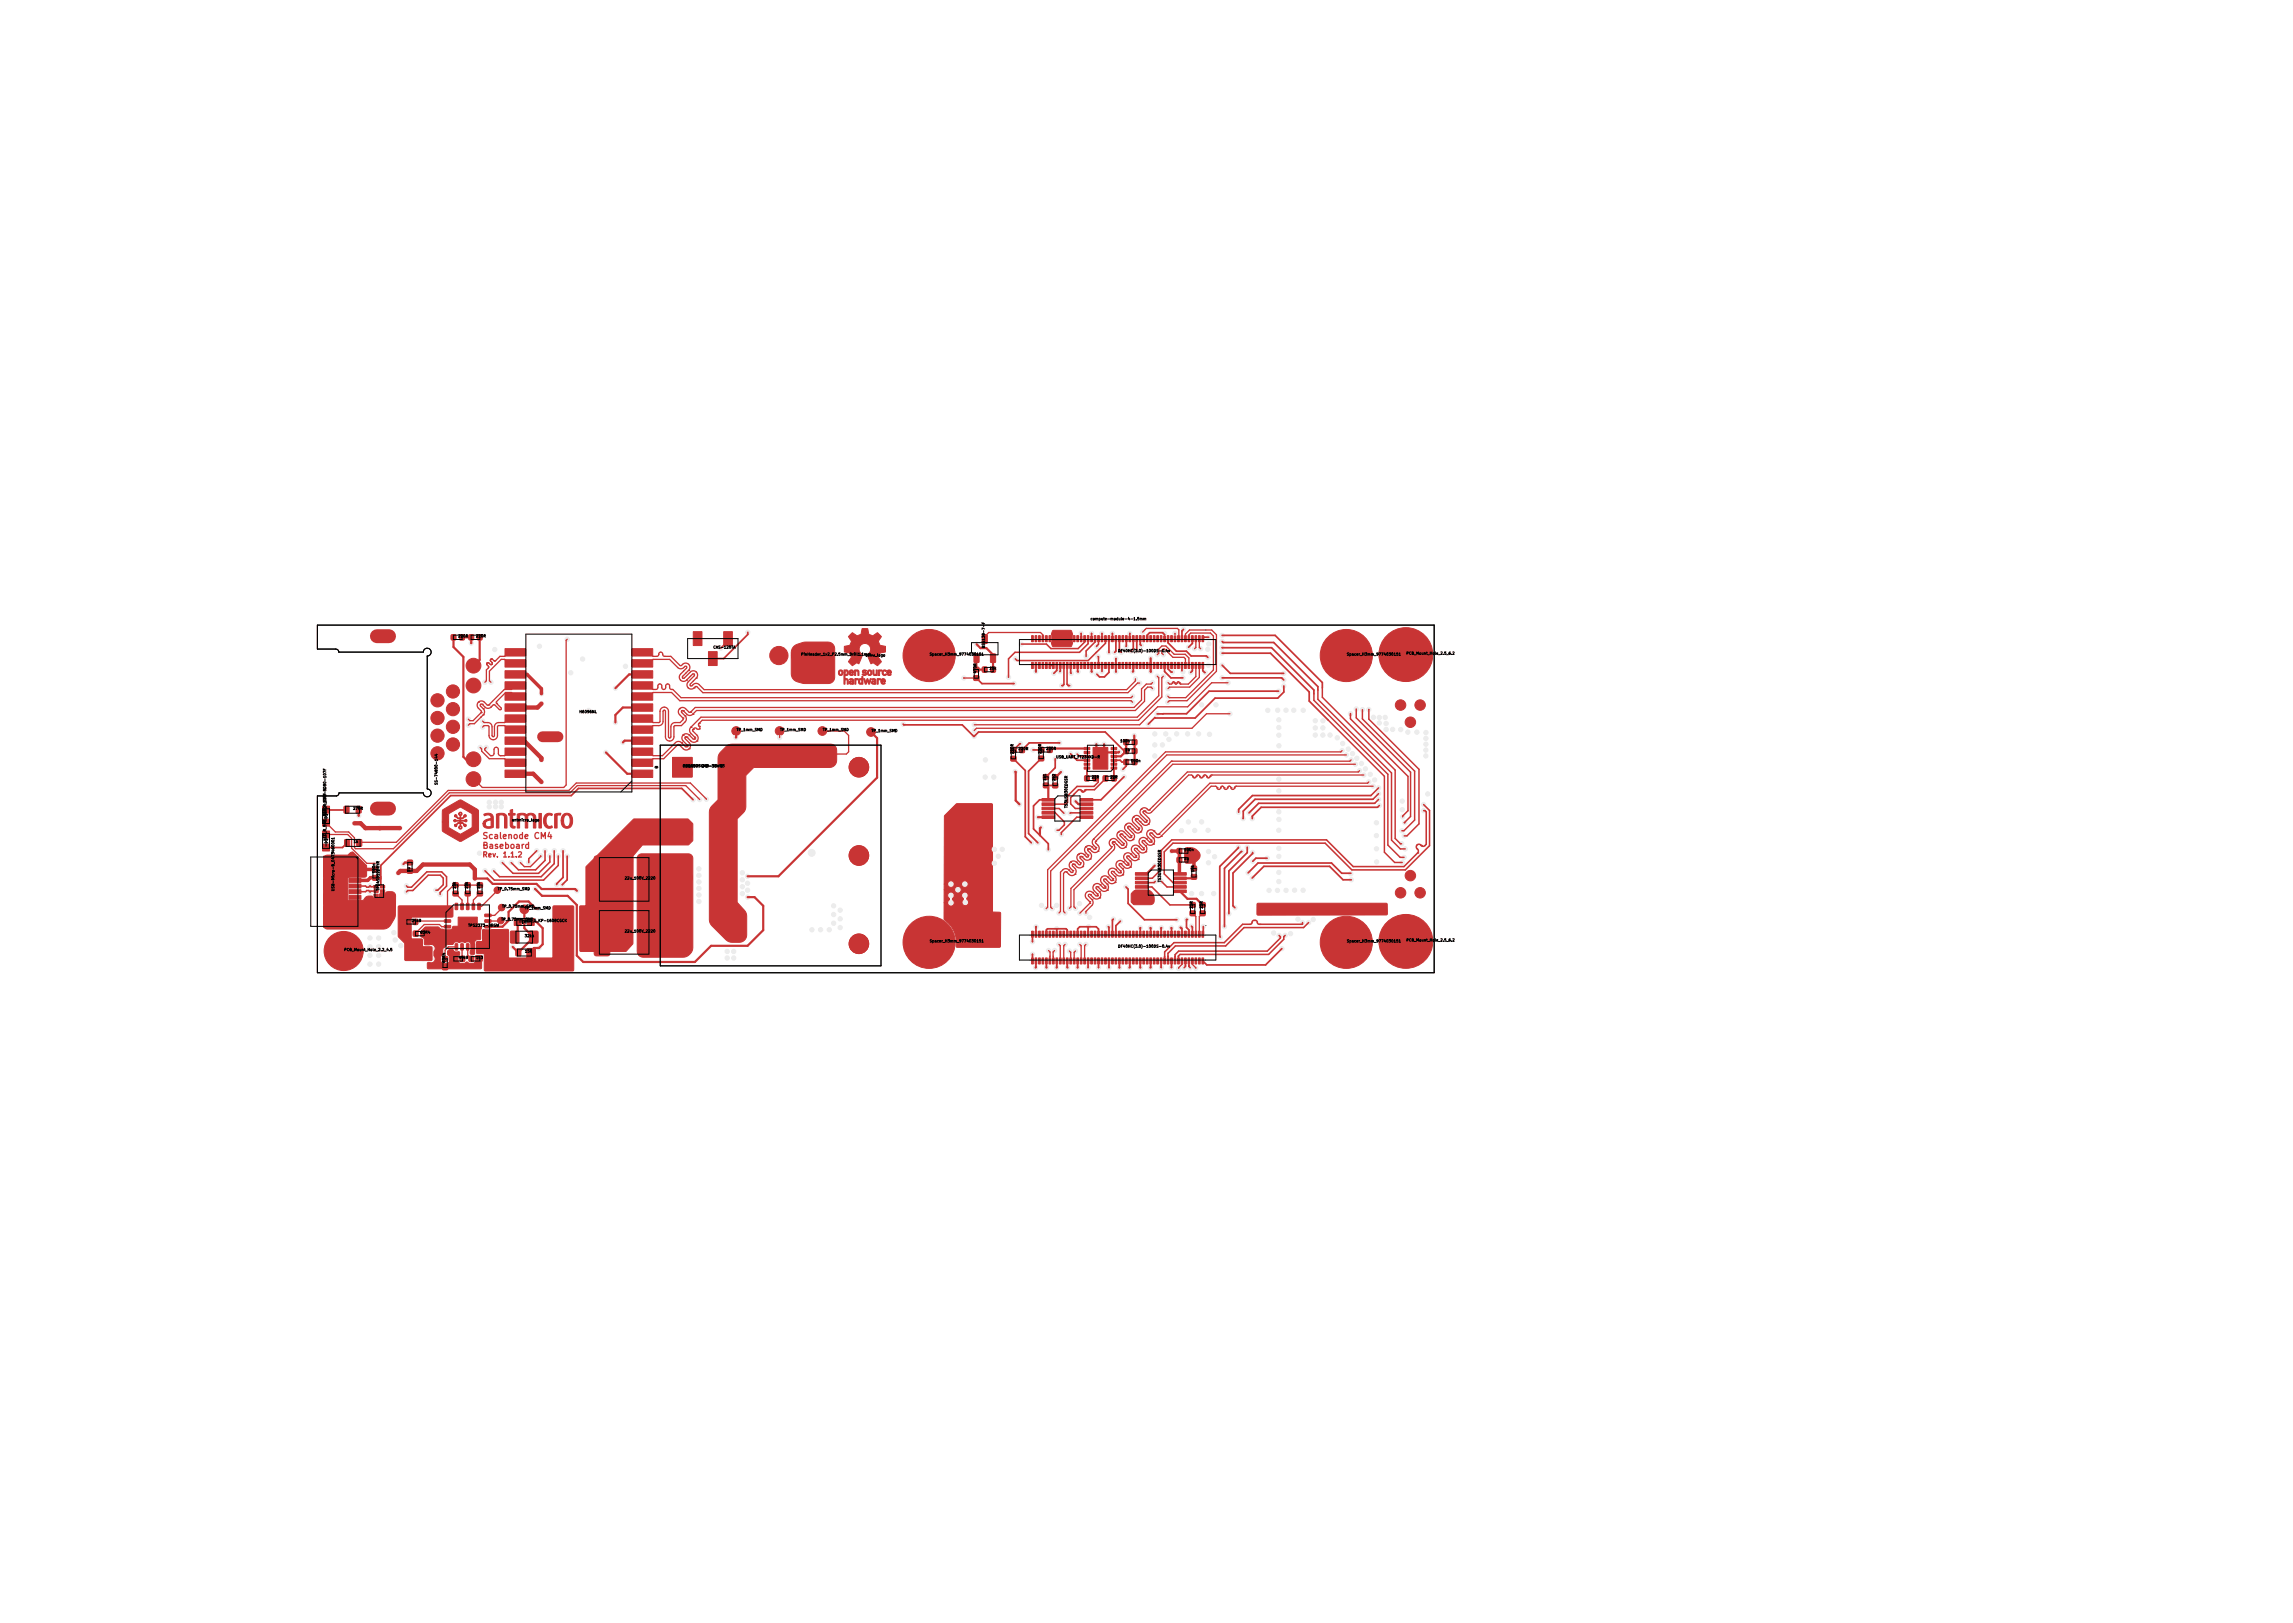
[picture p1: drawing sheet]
<svg xmlns="http://www.w3.org/2000/svg" width="297mm" height="210mm" viewBox="0 0 297 210" stroke-linecap="round" stroke-linejoin="round" font-family="sans-serif">
<defs><g id="words">
<g font-size="1.1" fill="#c83434">
<text x="62.4" y="108.9">Scalenode</text>
<text x="62.4" y="110.2">Baseboard</text>
<text x="69.2" y="108.9">CM4</text>
</g>
<g font-size=".9" fill="#c83434">
<text x="62.4" y="111.3">Rev.</text>
<text x="65.2" y="111.3">1.1.2</text>
</g>
<g font-size=".5">
<text x="59.3" y="82.6">220R</text>
<text x="61.6" y="82.6">220R</text>
<text x="141.2" y="80.3">compute-module-4-1.5mm</text>
<text x="92.3" y="84">CAS-120TA</text>
<text x="103.7" y="84.9">PinHeader_1x2_P2.5mm_Drill1.1mm oshw_logo</text>
<text x="120.4" y="84.9">Spacer_H3mm_9774030151</text>
<text x="126.5" y="87.3" transform="rotate(-90 126.5 87.3)">470R</text>
<text x="127.6" y="84" transform="rotate(-90 127.6 84)">BSS138-7-F</text>
<text x="128.1" y="86.7">10k</text>
<text x="144.8" y="84.5">DF40HC(3.0)-100DS-0.4v</text>
<text x="174.4" y="84.9">Spacer_H3mm_9774030151</text>
<text x="182.1" y="84.8">PCB_Mount_Hole_2.5_6.2</text>
<text x="75" y="92.4">H6096NL</text>
<text x="95.4" y="94.7">TP_1mm_SMD</text>
<text x="101" y="94.7">TP_1mm_SMD</text>
<text x="106.5" y="94.7">TP_1mm_SMD</text>
<text x="112.8" y="94.8">TP_1mm_SMD</text>
<text x="56.7" y="101.7" transform="rotate(-90 56.7 101.7)">SS-74800-144</text>
<text x="88.4" y="99.4">PDQE30-Q48-S5-D</text>
<text x="131.3" y="97.7" transform="rotate(-90 131.3 97.7)">220R</text>
<text x="131.9" y="97.2">220R</text>
<text x="134.9" y="97.7" transform="rotate(-90 134.9 97.7)">220R</text>
<text x="135.5" y="97.1">220R</text>
<text x="135.5" y="101.2" transform="rotate(-90 135.5 101.2)">1k1</text>
<text x="136.7" y="101.2" transform="rotate(-90 136.7 101.2)">2k2</text>
<text x="136.8" y="98.2">USB_UART_FT234XD-R</text>
<text x="141.4" y="100.8">22R</text>
<text x="143.8" y="100.8">22R</text>
<text x="145.1" y="96.2">100n</text>
<text x="145.7" y="97.3">1u</text>
<text x="146.4" y="98.7">100n</text>
<text x="42.2" y="105.7" transform="rotate(-90 42.2 105.7)">LED_R_598-8D80-107F</text>
<text x="45.7" y="104.9">270R</text>
<text x="66.2" y="106.4">antmicro_logo</text>
<text x="138.3" y="104.7" transform="rotate(-90 138.3 104.7)">TS3USB30EDGSR</text>
<text x="42.2" y="109" transform="rotate(-90 42.2 109)">LED_R_598-8D80-107F</text>
<text x="45.8" y="109.2">1k</text>
<text x="48.6" y="113.2" transform="rotate(-90 48.6 113.2)">100n</text>
<text x="53.1" y="113" transform="rotate(-90 53.1 113)">1u</text>
<text x="80.9" y="113.9">22u_100V_2220</text>
<text x="153.3" y="111.4">1u</text>
<text x="153.3" y="110.3">100n</text>
<text x="154.7" y="113.1" transform="rotate(-90 154.7 113.1)">10k</text>
<text x="43.3" y="115.5" transform="rotate(-90 43.3 115.5)">USB-Micro-B_0473460001</text>
<text x="49.1" y="115.4" transform="rotate(-90 49.1 115.4)">TPD4S012DRYR</text>
<text x="53.3" y="119.4">24k9</text>
<text x="59" y="115.2" transform="rotate(-90 59 115.2)">10k</text>
<text x="60.6" y="115.2" transform="rotate(-90 60.6 115.2)">10k</text>
<text x="62.2" y="115.2" transform="rotate(-90 62.2 115.2)">10k</text>
<text x="64.4" y="115.3">TP_0.75mm_SMD</text>
<text x="64.9" y="119.3">TP_0.75mm_SMD</text>
<text x="65" y="117.6">TP_0.75mm_SMD</text>
<text x="67.9" y="119.4">LED_G_KP-1608CGCK</text>
<text x="67.9" y="117.8">TP_1mm_SMD</text>
<text x="150.4" y="114.3" transform="rotate(-90 150.4 114.3)">TS3USB30EDGSR</text>
<text x="154.5" y="117.8" transform="rotate(-90 154.5 117.8)">22R</text>
<text x="155.8" y="117.8" transform="rotate(-90 155.8 117.8)">22R</text>
<text x="44.5" y="123.2">PCB_Mount_Hole_2.2_4.5</text>
<text x="54.4" y="121">63R4</text>
<text x="57.7" y="124.8" transform="rotate(-90 57.7 124.8)">63R4</text>
<text x="59.4" y="124.2">49k9</text>
<text x="60.6" y="120.1">TPS2373-3RGW</text>
<text x="61.6" y="124.2">1k3</text>
<text x="67.9" y="121.4">32k4</text>
<text x="67.9" y="123.4">15k</text>
<text x="80.9" y="120.8">22u_100V_2220</text>
<text x="120.4" y="122.1">Spacer_H3mm_9774030151</text>
<text x="144.8" y="122.8">DF40HC(3.0)-100DS-0.4v</text>
<text x="174.4" y="122.1">Spacer_H3mm_9774030151</text>
<text x="182.1" y="122">PCB_Mount_Hole_2.5_6.2</text>
</g>
</g></defs>
<path d="M41.1 81h144.7v45h-144.7v-22.9h2.5l.2-.1 .1-.3h10.9a.51 .51 0 0 0 .5 .5 .51 .51 0 0 0 .6-.5 .51 .51 0 0 0-.6-.5v-17.2a.51 .51 0 0 0 .6-.5 .51 .51 0 0 0-.6-.5 .51 .51 0 0 0-.5 .5h-10.9l-.1-.3-.2-.1h-2.5z" fill="none" stroke="#d0d2cd" stroke-width=".13"/>
<g fill="none" stroke="#c83434" stroke-width=".17">
<path d="M62 91h.1M62 91a.55 .55 0 0 1 .7 0l.4 .4 .2-.1M62 91a.55 .55 0 0 0 0 .7l.4 .4-.1 .2M62.2 96.8l.2 .2v.3l1 1h2l.5 .5M62.3 92.9h.1M62.3 92.3h.1M62.3 92.3l-1 1.1h-.4l-.2-.2M62.5 91.2h.1M62.5 91.2h-.2l-.1 .2 .4 .4M62.5 91.2l.3 .4a.55 .55 0 0 0 .8 0M62.5 94.2l.2-.2 .6 .1v1.2a.55 .55 0 0 0 .6 .5 .55 .55 0 0 0 .5-.5v-1.2l.1-.1h.9l.5 .5M62.6 91.8a.55 .55 0 0 1 0 .8"/>
<path d="M62.6 91.8h.1M62.6 92.6h.1M62.6 92.6l-1.1 1.2h-.6l-.2 .2M63 96.8l-.2 .3 .7 .8h.3l.2-.1v-.8l.2-.2 .3 .2 .1 .7 .1 .2h.7l.5-.5M63.3 91.3h.1M63.6 91.6h.1M64.3 91.1h.1M64.3 91.1l.6 .6v.2h-.2l-.7-.6-.4 .3M65.5 89.7l-1.2 1.2v.2M65.5 89.7h.7l.6 .5M65.5 89.7h.1M65.9 93.1l-.5 .5h-.8a.55 .55 0 0 0-.5 .6v1.1l-.2 .1-.2-.1v-1.1a.55 .55 0 0 0-.5-.6h-.5l-.2-.2"/>
<path d="M65.9 84.5l-.5 .5h-.6l-.7 .6-.4-.2h-.1l-.1 .2 .3 .3-.1 .2h-.2l-.2-.2h-.2v.2l.2 .3-.3 .4v1.4l-.2 .2M65.9 85.9l-.5-.5h-.5l-1.5 1.5v1.3l.2 .2M66.8 88.8l-.6 .5h-.9l-2 2M73.5 82.8l-.2 .2v18.7l-.3 .3h-10.5l-.6-.5M84.1 88.8l.5 .5h.4l.2-.1 .1-.5 .2-.1 .2 .2 .1 .4 .2 .1 .2-.1 .1-.5 .3-.1 .1 .2 .1 .4 .4 .1 1 1.1h58.3l.2-.2M84.1 84.5l.5 .5h.5l.2-.1 .1-.4h.3l.3 .5h.9l1.2 1.2h.1l.2-.1a.55 .55 0 0 1 .8 0 .55 .55 0 0 1 0 .7M84.1 85.9l.5-.5h2.1l1.1 1.1a.55 .55 0 0 0 .8 0l.2-.2h.1M84.1 90.2l.5-.5h2.4l1.1 1.1h58.4l.2 .2M88 96.5h.1M88 96.5h-.2l-1.8 1.8h-1.4l-.5 .5M88 96.5l.5 .5a.55 .55 0 0 0 .8 0M88 91.8h.1"/>
<path d="M88 91.8a.55 .55 0 0 1 .8 0l.5 .5 .2-.1M88 91.8a.55 .55 0 0 0 0 .8l.5 .4M88.2 88.1h.1M88.2 88.1a.55 .55 0 0 0 .7 0M88.3 96.2h.1M88.3 96.2a.55 .55 0 0 0-.8 0l-1.7 1.7h-1.2l-.5-.5M88.3 96.2l.5 .5h.2M88.3 92.1h.1M88.3 92.1v.2l.4 .4M88.3 92.1h.2M88.4 87.8h.1M88.5 93h.1"/>
<path d="M88.5 93v.2l-.4 .4h-.6a.55 .55 0 0 0-.6 .6v1.3l-.2 .1-.1-.1v-3.3a.55 .55 0 0 0-.6-.6 .55 .55 0 0 0-.5 .6l-.1 1.4h-.8l-.5-.5M88.5 95.2h.1M88.5 95.2a.55 .55 0 0 1 .8 0M88.5 95.2a.55 .55 0 0 0 0 .8l.5 .5M88.5 92.1h.1M88.5 92.1l.5 .4a.55 .55 0 0 0 .7 0M88.5 86.9h.1M88.7 92.7h.1M88.7 92.7a.55 .55 0 0 1 0 .8l-.4 .5-1 .1v1.4a.55 .55 0 0 1-.5 .5 .55 .55 0 0 1-.6-.5v-3.4l-.1-.1-.2 .1v1.4a.55 .55 0 0 1-.6 .5h-.7l-.5 .5M88.8 95.5h.1M88.8 95.5h.2M88.8 95.5v.2l.5 .5a.55 .55 0 0 1 0 .8"/>
<path d="M88.8 87.2h.1M88.9 86.3h.1M88.9 86.3v.3l-.7 .7a.55 .55 0 0 0 0 .8M88.9 88.1h.1M89 95.5h.1M89 95.5l.5 .5a.55 .55 0 0 0 .8 0M89 96.5h.1M89 96.7h.1M89 96.5v.2M89.2 89.1h.1M89.2 89.1a.55 .55 0 0 0 .7 0M89.2 86.8h.1"/>
<path d="M89.2 86.8l-.8 .8v.2M89.3 95.2h.1M89.3 95.2l.5 .5h.2M89.3 97h.1M89.5 92.2h.1M89.5 94.2h.1M89.5 94.2a.55 .55 0 0 0 0 .8l.5 .5M89.7 92.5h.1M89.8 94.5h.1M89.8 94.5v.2l.5 .5a.55 .55 0 0 1 0 .8M89.9 87.3h-.2l-.8 .8M89.9 87.3h.1"/>
<path d="M89.9 87.3v.2l-.7 .8a.55 .55 0 0 0 0 .8M89.9 89.1h.1M90 95.5h.1M90 95.7h.1M90 95.5v.2M90.2 87.1a.55 .55 0 0 0-.8 0l-.8 .7h-.2M90.2 87.1h.1M90.2 87.8h.1M90.2 87.1a.55 .55 0 0 1 0 .7M90.2 87.8l-.8 .9 .2 .2 .2-.2a.55 .55 0 0 1 .8 0l.6 .6h54.8l1.1-1.1v-.3M90.3 96h.1M90.5 93.7h.1"/>
<path d="M90.5 93.7v.2l.1 .2M90.6 94.1h.1M90.6 94.4h.1M90.6 94.1l.1 .2-.1 .1M90.6 94.4l-.2 .1-.4-.2-.2 .2M101 94.7v.8M106.5 94.7h2.9l.5 .6v2.1l-.3 .3h-2.1M124.9 87.8h1.6M127.6 82.5l.5-.6h6.7l.3 .3v.5M147.6 88.5h-.2l-1.3 1.2h-55l-.8-.8h-.2l-.2 .2M148 81.9l.5-.5h4l.2 .2v1.1M148.4 81.5h.1"/>
<path d="M149.3 88.4l-.2 .2h-.6l-.6 .6v1.5l-1 1h-56.8l-.6 .5M149.3 89.2l-.2-.2h-.4l-.4 .4v1.4l-1.2 1.2h-56.9l-.5 .5M149.9 87.6l.2 .2v2.3l-2.8 2.8h-56.5l-1.3 1.3M150.1 84.6l-.2 .2M150.1 84.1l.4-.4h.5l1.1 1.1h1.4l.5 .4v1M150.7 87.6l-.2 .2v2.5l-3 3h-56.5l-.5 .4M150.7 84.8l-.2-.2v-.3l.2-.2h.2l1 1.1h1.5l.2 .1v.9M151.3 88.4l.2 .2h.3l.1-.1M151.8 98.6h.1M151.8 98.6l-10.1 10.1M151.9 88.5h.1M152 88.3l-.1 .2"/>
<path d="M152 88.3h.1M152 88.3l.2 .2M152.2 88.5h.1M152.2 88.5l.1 .1M152.2 82.1h.1M152.2 82.1v.6M152.3 88.6h.1M152.5 88.5h.1M152.5 88.5l-.2 .1M152.6 88.3l-.1 .2M152.6 88.3h.1M152.6 88.3l.2 .2"/>
<path d="M152.8 88.5h.1M153.6 82.7v-.6l.5-.5h2.9l.6 .6v4.8l-3.8 3.8h-2.3l-.2 .2M154 82.7v-.5l.2-.2h2.6l.4 .4v4.4l-3.6 3.6h-2.1l-.2-.2M154.9 86.2v1.4l-1 1h-1l-.1-.1M154.9 82.7v1.2l-.2 .1M155.4 86.2v1.6l-1.3 1.2h-2.6l-.2 .2M155.4 82.7v1.2l.1 .1M159.1 88.5h-2.1l-3.1 3.1h-3.9l-2.4 2.3h-21.4M159.3 92.5h-3l-1.9 1.8h-27.9l-.3 .3M173.9 97.2l-.2 .2h-22.7l-15.3 15.3v4.8l-.2 .2M174.4 97.8h-23.3l-15 15v4.7l.2 .2M175 98.4l-.1 .2h-23.1"/>
<path d="M175.6 99h-23.7l-10 10M176.1 99.8l-.1 .2h-22.2l-4.9 4.9M41.9 108.1h3.1l.5 .5v1.3l2 1.9h1.1M53.9 119.3h4.1M58 119.3h.1M58.8 114.7l-.8 .8v3.1M59 114.7h3.2M59 115.8l.9 .8v.8M60.6 115.8v1.6M62.2 115.8l-.9 .8v.8M63.2 119.3h1.6M63.2 119.3h.1"/>
<path d="M64.4 115.4l-2 2h-.3M65 117.7l-.9 .9h-.9M68 108.4l.4-.1v-.2h-.3l-.1 .1 .1 .4h.3M68.5 109.4h-.3l-.1 .1 .1 .4h.3M68.5 109.1v.8M90.6 103.6l-1.8-1.8h-14l-1 .9h-15.6l-7.2 7.3h-4.9l-.2-.2v-1.3l-.7-.7h-1.8l-1.2-1.2M91.5 103.5l-2.1-2.1h-14.7l-1 1h-15.6l-6.8 6.7h-4.7M138.2 113h.1M138.2 113l-.2-.1-.2 .2v5l.2 .2M138.2 113l.3 .3a.55 .55 0 0 0 .7 0M138.4 112.7h.1M138.4 112.7l.4 .3h.2v-.2"/>
<path d="M138.4 112.7a.55 .55 0 0 0-.7 0l-.3 .3v5.1l-.2 .2M138.7 111.7h.1M138.7 111.7a.55 .55 0 0 0 0 .8l.3 .3M138.7 111.7a.55 .55 0 0 1 .7 0M138.9 112h.1M138.9 112v.2l.3 .3a.55 .55 0 0 1 0 .8M138.9 112h.3M139 112.8h.1M139.2 112h.1M139.2 112l.3 .3a.55 .55 0 0 0 .7 0M139.2 113.3h.1M139.4 111.7h.1"/>
<path d="M139.4 111.7l.4 .3h.2v-.2M139.7 110.7h.1M139.7 110.7a.55 .55 0 0 1 .7 0M139.7 110.7a.55 .55 0 0 0 0 .8l.3 .3M139.9 111h.1M139.9 111h.3M139.9 111v.2l.3 .3a.55 .55 0 0 1 0 .8M140 111.8h.1M140.2 111h.1M140.2 111l.3 .3a.55 .55 0 0 0 .7 0M140.2 112.3h.1M140.4 110.7h.1"/>
<path d="M140.4 110.7l.4 .3h.2v-.2M140.7 109.7h.1M140.7 109.7a.55 .55 0 0 0 0 .8l.3 .3M140.7 109.7a.55 .55 0 0 1 .7 0M140.9 110h.1M140.9 110v.2l.3 .3a.55 .55 0 0 1 0 .8M140.9 110h.3M141 110.8h.1M141.2 110h.1M141.2 110l.3 .3a.55 .55 0 0 0 .7 0M141.2 116.8h.1M141.2 117h.1"/>
<path d="M141.2 117l-1.3 1.3M141.2 116.8v.2M141.2 111.3h.1M141.2 115.9h.1M141.2 115.9h-.1l-.1 .1 .4 .5M141.2 115.9l.5 .4a.55 .55 0 0 0 .7 0M141.4 109.7h.1M141.4 109.7l.4 .3h.2v-.2M141.4 116.5h.1M141.4 116.5a.55 .55 0 0 1 0 .8l-.7 .8v.2M141.5 115.6h.1M141.5 115.6a.55 .55 0 0 0-.8 0 .55 .55 0 0 0 0 .8l.5 .4"/>
<path d="M141.5 115.6l.5 .4h.2M141.7 108.7a.55 .55 0 0 0 0 .8l.3 .3M141.7 108.7h.1M141.9 109v.2l.3 .3a.55 .55 0 0 1 0 .8M141.9 109h.1M142 109.8h.1M142.2 115.8h.1M142.2 116h.1M142.2 115.8v.2M142.2 110.3h.1M142.2 114.9h.1M142.2 114.9h-.1l-.1 .1 .4 .5"/>
<path d="M142.2 114.9l.5 .4a.55 .55 0 0 0 .7 0M142.4 115.5h.1M142.4 116.3h.1M142.4 115.5a.55 .55 0 0 1 0 .8M142.5 114.6h.1M142.5 114.6a.55 .55 0 0 0-.8 0 .55 .55 0 0 0 0 .8l.5 .4M142.5 114.6l.5 .5 .2-.1M143.2 115h.1M143.2 114.8h.1M143.2 114.8v.2M143.2 113.9h.1M143.2 113.9l.4 .4a.55 .55 0 0 0 .8 0"/>
<path d="M143.2 113.9h-.2v.2l.4 .4M143.4 115.3h.1M143.4 114.5h.1M143.4 114.5a.55 .55 0 0 1 0 .8M143.5 113.6h.1M143.5 113.6a.55 .55 0 0 0-.8 0 .55 .55 0 0 0 0 .8l.5 .4M143.5 113.6l.5 .5 .1-.1M144 109.7h.1M144 109.7v.1l-5.3 5.3v2.4l-.2 .2M144.1 109.1h.1M144.1 109.1v.1l.2 .2M144.1 113.8h.1"/>
<path d="M144.1 114h.1M144.1 113.8v.2M144.2 112.9h.1M144.2 112.9h-.2v.2l.4 .4M144.2 112.9l.4 .4a.55 .55 0 0 0 .8 0M144.3 109.4h.1M144.3 109.4a.5 .5 0 0 1 0 .7l-5.2 5.2v2.2l.2 .2M144.3 109.1h.1M144.3 109.1h-.2M144.3 109.1l.8 .7a.5 .5 0 0 0 .7 0M144.4 114.3h.1M144.4 113.5h.1"/>
<path d="M144.4 113.5a.55 .55 0 0 1 0 .8M144.5 112.6h.1M144.5 112.6a.55 .55 0 0 0-.8 0 .55 .55 0 0 0 0 .8l.4 .4M144.5 112.6l.5 .5 .1-.1M144.7 109.4h.1M144.8 107.8h.1M144.8 107.8a.52 .52 0 0 1 .8 0l.7 .7h.2M144.8 107.8a.5 .5 0 0 0 0 .8l.7 .7M145 109.1h.1M145.1 108.1h.1M145.1 108.1v.2l.7 .7a.51 .51 0 0 1 0 .8M145.1 113h.1"/>
<path d="M145.1 112.8h.1M145.1 112.8v.2M145.2 111.9h.1M145.2 111.9h-.2v.2l.4 .4M145.2 111.9l.4 .4a.55 .55 0 0 0 .8 0M145.3 108.1h.1M145.3 108.1l.7 .7a.5 .5 0 0 0 .8 0M145.3 108.1h-.2M145.4 113.3h.1M145.4 112.5h.1M145.4 112.5a.55 .55 0 0 1 0 .8M145.5 109.5h.1"/>
<path d="M145.5 109.5h-.2l-.7-.7a.55 .55 0 0 0-.7 0 .55 .55 0 0 0-.1 .7l.2 .2M145.5 111.6h.1M145.5 111.6a.55 .55 0 0 0-.8 0 .55 .55 0 0 0 0 .8l.4 .4M145.5 111.6l.4 .5h.2M145.5 109.3h.1M145.5 109.3v.2M145.7 108.4h.1M145.8 109.8h.1M145.8 106.8h.1M145.8 106.8a.52 .52 0 0 1 .8 0l.7 .7h.2M145.8 106.8a.5 .5 0 0 0 0 .8l.7 .7M146.1 107.1h.1"/>
<path d="M146.1 107.1v.2l.7 .7a.51 .51 0 0 1 0 .8M146.1 112.1h.1M146.1 111.8h.1M146.1 111.8v.3M146.2 110.9h.1M146.2 110.9h-.2v.2l.4 .5M146.2 110.9l.4 .4a.55 .55 0 0 0 .8 0M146.3 107.1h.1M146.3 107.1h-.2M146.3 107.1l.7 .7a.5 .5 0 0 0 .8 0M146.4 112.3h.1M146.4 111.6h.1"/>
<path d="M146.4 111.6a.55 .55 0 0 1 0 .7M146.5 108.5h.1M146.5 110.6h.1M146.5 110.6l.4 .5h.2M146.5 110.6a.55 .55 0 0 0-.8 0 .55 .55 0 0 0 0 .8l.4 .4M146.5 108.3h.1M146.5 108.3v.2M146.7 107.4h.1M146.8 108.8h.1M146.8 105.8h.1M146.8 105.8a.5 .5 0 0 0 0 .8l.7 .7M146.8 105.8a.52 .52 0 0 1 .8 0l.7 .7h.2"/>
<path d="M147.1 106.1h.1M147.1 106.1v.2l.7 .7a.51 .51 0 0 1 0 .8M147.1 111.1h.1M147.1 110.8h.1M147.1 110.8v.3M147.2 109.9h.1M147.2 109.9l.4 .4a.55 .55 0 0 0 .8 0M147.2 109.9h-.2v.2l.4 .5M147.3 106.1h.1M147.3 106.1h-.2M147.3 106.1l.7 .7a.5 .5 0 0 0 .8 0M147.4 111.3h.1"/>
<path d="M147.4 110.6h.1M147.4 110.6a.55 .55 0 0 1 0 .7M147.5 107.5h.1M147.5 109.6h.1M147.5 109.6l.4 .5h.2M147.5 109.6a.55 .55 0 0 0-.8 0 .55 .55 0 0 0 0 .8l.4 .4M147.5 107.3h.1M147.5 107.3v.2M147.7 106.4h.1M147.8 107.8h.1M147.8 104.9h.1M147.8 104.9a.52 .52 0 0 1 .8-.1l.2 .2 .1-.1"/>
<path d="M147.8 104.9a.5 .5 0 0 0 0 .7l.7 .7M148.1 105.1h.1M148.1 105.1v.2l.7 .7a.51 .51 0 0 1 0 .8M148.1 110.1h.1M148.1 109.8h.1M148.1 109.8v.3M148.2 108.9h.1M148.2 108.9h-.2v.2l.4 .5M148.2 108.9l.4 .4a.55 .55 0 0 0 .8 0M148.3 105.1h.1M148.3 105.1h-.2M148.4 109.6h.1"/>
<path d="M148.4 110.3h.1M148.4 109.6a.55 .55 0 0 1 0 .7M148.5 106.5h.1M148.5 108.6h.1M148.5 108.6l.4 .5h.2M148.5 108.6a.55 .55 0 0 0-.8 0 .55 .55 0 0 0 0 .8l.4 .4M148.5 106.3h.1M148.5 106.3v.2M148.8 106.8h.1M148.9 104.9h.1M149.1 108.8h.1M149.1 109.1h.1"/>
<path d="M149.1 108.8v.3M149.2 107.9h.1M149.2 107.9h-.2l-.1 .2 .5 .5M149.2 107.9l.4 .4a.55 .55 0 0 0 .8 0M149.4 109.3h.1M149.4 108.6h.1M149.4 108.6a.55 .55 0 0 1 0 .7M149.5 107.7h.1M149.5 107.7a.55 .55 0 0 0-.8 0 .55 .55 0 0 0 0 .7l.4 .4M149.5 107.7l.4 .4h.2M150.1 108.1h.1M150.4 108.3h.1"/>
<path d="M154.5 118.3l.4 .4v2.3M154.5 100.6h.1M154.5 100.6l.2 .2 .2-.1 .1-.1M154.5 100.6l-.1-.2h-.4l-4.8 4.8a.5 .5 0 0 1-.7 0l-.2-.1M155 100.6h.1M155 100.6l.1-.2h.2l.1 .2M155.4 100.6h.1M155.4 100.6l.2 .2 .2-.1 .1-.1M155.8 118.3l-.4 .4v2.3M155.9 100.6h.1M155.9 100.6l.1-.2h.2l.1 .2M156.3 100.6h.1"/>
<path d="M156.3 100.6l.2 .2 .2-.1 .1-.1M156.8 100.6h.1M157.7 102.1h.1M157.7 102.1l.2 .2 .1-.1 .1-.1M157.7 102.1l-.2-.2h-.6l-6.5 6.4M158.1 102.1h.1M158.1 102.1l.2-.2h.2l.1 .2M158.6 102.1h.1M158.6 102.1l.2 .2 .1-.1 .1-.1M159 102.1h.1M159 102.1l.2-.2h.2l.1 .2M159.5 102.1h.1"/>
<path d="M159.5 102.1l.2 .2 .1-.1 .1-.1M159.9 102.1h.1M176.7 100.4h-19.8l-.1 .2M177.3 101.3l-.1 .2h-20.5l-6.6 6.6M177.9 101.9h-17.8l-.2 .2M58 120.1h-.8l-.3-.3h-1.9l-1.2 1.1M59.1 122.7h-1l-.4 .4v1.1M59.9 122.7h.1M59.9 122.7v1.5M60.6 122.7v1l.5 .5M135.8 123.1l.2 .2v1.2M136.6 123.1l-.2 .2v1.2"/>
<path d="M137.2 122.3l.1 .2v2M138 122.3l-.2 .2v2M138.5 123.2l.2 .2v1.1M139.3 123.2l-.1 .2v1.1M139.9 122.3l.2 .2v2M140.7 122.3l-.2 .2v2M153.1 124.5v.4l-.4 .6M154.5 124.5v.4l.4 .5"/>
</g>
<g fill="#c83434" stroke="#c83434" stroke-width=".13">
<path d="M69.8 105.4h.3v1.9h-.3z"/>
<path d="M71.8 105.5l.9-.1-.1 .2h-.4v1.7h-.4z"/>
<path d="M66.1 105l.3-.1v.5h.3v.2h-.3v1.3l.1 .1a.15 .15 0 0 1 .2 .1 .15 .15 0 0 1 0 .2l-.4-.1-.2-.2v-1.4h-.2v-.2h.2z"/>
<path d="M72.9 105.6a.77 .77 0 0 1 1-.1 .77 .77 0 0 1 .3 .9 .77 .77 0 0 1-.8 .9 .77 .77 0 0 1-.7-1h.3a.52 .52 0 0 0 .6 .7 1.03 1.03 0 0 0-.1-1.4 .56 .56 0 0 0-.5 .7h-.3l.1-.5z"/>
<path d="M57.3 104.9l1.7-.9a.91 .91 0 0 1 .7-.4l2.3 1.4v2.3a.57 .57 0 0 1-.5 .7l-1.7 1h-.2l-1.7-1a.8 .8 0 0 1-.6-.4v-1.1h.8v.3a.51 .51 0 0 0 .4 .7l.7 .3a.54 .54 0 0 0 .9 0l.6-.3a.57 .57 0 0 0 .5-.9v-.7a.54 .54 0 0 0-.5-.8l-.7-.4a.48 .48 0 0 0-.8 .1l-.7 .4a.51 .51 0 0 0-.4 .7v.6h-.8z"/>
<path d="M67 105.5l.9-.1a.6 .6 0 0 0 .7 0 .7 .7 0 0 1 .8 .9v1h-.3v-1.5a.42 .42 0 0 0-.7-.1v1.6h-.4v-1.1a.48 .48 0 0 0-.1-.6 .48 .48 0 0 0-.6 0v1.7h-.3z"/>
<path d="M58.9 105.6h.2l.3 .4h.2v-.3l-.2-.2 .1-.1a.14 .14 0 0 0 .2 .2 .12 .12 0 0 0 0-.2 .12 .12 0 0 0-.2 0h-.1a.22 .22 0 0 1 .2-.2 .22 .22 0 0 1 .3 .2 .22 .22 0 0 1-.2 .3v.3h.2l.2-.3h.2l-.1-.1-.1 .1a.17 .17 0 0 1 .2-.1 .17 .17 0 0 1 .1 .2 .17 .17 0 0 1-.2 .1l-.2 .2h-.3v.2h.5a.16 .16 0 0 1 .2-.1 .16 .16 0 0 1 0 .3 .16 .16 0 0 1-.2-.1h-.5v.2h.3l.2 .2a.16 .16 0 0 1 .2 .1 .16 .16 0 0 1-.1 .2 .16 .16 0 0 1-.2-.2h.2h-.2l-.2-.2h-.2v.3a.22 .22 0 0 1 .2 .2 .22 .22 0 0 1-.3 .2 .22 .22 0 0 1-.2-.2h.1a.12 .12 0 0 0 .2 .1 .12 .12 0 0 0 0-.2 .12 .12 0 0 0-.2 .1h-.1l.2-.2v-.3h-.2l-.2 .1a.16 .16 0 0 1-.1 .3 .16 .16 0 0 1-.2-.2l.1 .1 .1-.1h-.2v-.1h.2l.2-.2h.3v-.2h-.5a.16 .16 0 0 1-.2 .1 .16 .16 0 0 1-.1-.2h1.6l-.1-.1-1.5 .1a.16 .16 0 0 1 .1-.1 .16 .16 0 0 1 .2 .1h.5v-.2h-.3l-.4-.3v-.1h.2l-.1-.1-.1 .1z"/>
<path d="M70.7 105.6a.58 .58 0 0 1 .8-.1v.1a.58 .58 0 0 0-.8 .6v.1a.56 .56 0 0 0 .6 .8l.2-.1 .1 .2a.75 .75 0 0 1-.9 0 .75 .75 0 0 1-.3-.9l.1-.4z"/>
<path d="M64.3 105.5a.9 .9 0 0 1 1.4 .3v1.5h-.3v-1a.5 .5 0 0 0-.2-.6 .5 .5 0 0 0-.6-.1v1.7h-.3z"/>
<path d="M62.7 105.5a.76 .76 0 0 1 1.2 .4v1.3h-.2a.77 .77 0 0 1-1.1-.5h.3a.48 .48 0 0 0 .7 .4v-.9h-.2a.58 .58 0 0 0-.5 .5h-.3a.95 .95 0 0 1 1-.7 .51 .51 0 0 0-.3-.4 .51 .51 0 0 0-.6 .1z"/>
<path d="M111.9 87.9h.1l.2 .5 .1-.5h.1l.2 .5 .1-.5h.2l-.3 .7h-.1l-.1-.5-.1 .2a.27 .27 0 0 1-.2 .3z"/>
<path d="M109.3 86.8l.2 .1a.25 .25 0 0 1 .3-.1 .25 .25 0 0 1 .1 .3l-.1 .4-.3-.1v.6a.24 .24 0 0 1 .3-.1 .24 .24 0 0 1 .1 .3v.4h-.1l-.1-.2a.18 .18 0 0 0 0-.3 .18 .18 0 0 0-.2 .1v.4h-.2v-1.5h.2a.18 .18 0 0 0 .2 .3 .17 .17 0 0 0 0-.3 .15 .15 0 0 0-.1-.2 .15 .15 0 0 0-.1 .2h-.2z"/>
<path d="M111.8 86.8h.2l.3 .1-.1 .1-.3-.1v.2a.27 .27 0 0 1 .3 .1 .27 .27 0 0 1 0 .3 .27 .27 0 0 1-.4 0l-.1-.1 .1-.1a.18 .18 0 0 0 .2 .1 .18 .18 0 0 0 .1-.2 .25 .25 0 0 1-.3 0 .25 .25 0 0 1 0-.4z"/>
<path d="M110.7 87.9l.5 .1-.3 .1v.5h-.2z"/>
<path d="M110.7 86.8h.1v.1a.26 .26 0 0 1 .4-.1 .26 .26 0 0 1 .1 .4v.3h-.2v-.5a.16 .16 0 0 0-.2 0 .16 .16 0 0 0-.1 .2v.3h-.1z"/>
<path d="M111.3 88l.2-.1 .1 .1v-.4h.2v1h-.2a.25 .25 0 0 1-.3 0 .25 .25 0 0 1-.1-.3h.2a.16 .16 0 0 0 .2 .2 .16 .16 0 0 0 0-.3 .14 .14 0 0 0-.1-.1 .14 .14 0 0 0-.1 .1v.1h-.2z"/>
<path d="M110.1 86.9a.31 .31 0 0 1 .4-.1 .31 .31 0 0 1 .1 .4h-.5l.1 .2 .3-.1v.1a.33 .33 0 0 1-.4 .1 .33 .33 0 0 1-.1-.4h.4a.15 .15 0 0 0-.1-.2 .15 .15 0 0 0-.2 .2h-.1z"/>
<path d="M113.6 87.9l.2 .1a.15 .15 0 0 1 .1-.1 .15 .15 0 0 1 .2 .1l-.3 .1v.5h-.2z"/>
<path d="M113.8 86.8h.1v.1l.2-.1a.1 .1 0 0 1 .2 0 .1 .1 0 0 1-.1 .1l-.2 .1-.1 .5h-.1z"/>
<path d="M112.4 86.9a.33 .33 0 0 1 .5 0 .33 .33 0 0 1-.1 .5 .33 .33 0 0 1-.4-.1v-.2h.1a.16 .16 0 0 0 .1 .3 .16 .16 0 0 0 .2-.2v-.1a.16 .16 0 0 0-.2-.2 .16 .16 0 0 0-.1 .2h-.1z"/>
<path d="M114.2 88a.31 .31 0 0 1 .4 0 .31 .31 0 0 1 .1 .3h-.5a.22 .22 0 0 0 .4 .2 .3 .3 0 0 1-.4 .1 .3 .3 0 0 1-.1-.4h.5a.15 .15 0 0 0-.2-.2 .15 .15 0 0 0-.2 .2h-.1z"/>
<path d="M114.4 86.9l.2-.1a.14 .14 0 0 1 .2 0 .14 .14 0 0 1 0 .1v.1a.23 .23 0 0 0-.3 0 .23 .23 0 0 0 0 .3 .23 .23 0 0 0 .3 0v.1a.33 .33 0 0 1-.5 0 .33 .33 0 0 1 .1-.5z"/>
<path d="M108.7 86.9a.34 .34 0 0 1 .5 0 .34 .34 0 0 1-.1 .5 .34 .34 0 0 1-.5-.1h.2a.17 .17 0 0 0 .2 0 .17 .17 0 0 0 0-.3 .17 .17 0 0 0-.2 0v.3h-.2z"/>
<path d="M115 86.9a.31 .31 0 0 1 .4-.1 .31 .31 0 0 1 .1 .4h-.5a.22 .22 0 0 0 .4 .1v.1a.29 .29 0 0 1-.4 .1 .29 .29 0 0 1-.1-.4h.4l-.1-.2-.2 .2h-.1z"/>
<path d="M110 88l.1-.1a.33 .33 0 0 1 .5 .2v.5h-.2a.25 .25 0 0 1-.2 0 .25 .25 0 0 1-.2-.2l.2 .1a.16 .16 0 0 0 .2 0 .16 .16 0 0 0 0-.2l-.4 .1 .1-.2h.3a.16 .16 0 0 0-.1-.2 .16 .16 0 0 0-.2 .1z"/>
<path d="M113.1 86.8h.1v.5a.19 .19 0 0 0 .3 0 .19 .19 0 0 0 0-.3v-.2h.1v.7l-.1-.1-.2 .1a.27 .27 0 0 1-.2-.4z"/>
<path d="M112.9 88a.33 .33 0 0 1 .5 0 .33 .33 0 0 1 .1 .4v.2h-.2a.25 .25 0 0 1-.2 0 .25 .25 0 0 1-.2-.2l.1 .1a.16 .16 0 0 0 .2 0 .16 .16 0 0 0 .1-.2l-.4 .1 .1-.2h.3a.16 .16 0 0 0-.1-.2 .16 .16 0 0 0-.2 .1z"/>
<path d="M110.2 82.2l.2-.2 .3 .1a.56 .56 0 0 0 .8 0l.2-.7h.7l.1 .5a.29 .29 0 0 0 .2 .3l.2 .1a.31 .31 0 0 0 .4-.1l.2-.1a.23 .23 0 0 1 .2-.1 .23 .23 0 0 1 .2 .2l.1 .1a.24 .24 0 0 1 .2 .2 .24 .24 0 0 1-.2 .2 .56 .56 0 0 0-.1 .7 .56 .56 0 0 0 .6 .3h.2v.8l-.7 .1-.1 .2a.41 .41 0 0 0 .1 .7 .25 .25 0 0 1 .2 .3 .25 .25 0 0 1-.3 .2l-.2 .2-.3-.1a.35 .35 0 0 0-.6-.1l-.4-.9a.25 .25 0 0 1-.1-.3 .25 .25 0 0 1 .3-.2 .75 .75 0 0 0-.2-1.1 .75 .75 0 0 0-1.1 .3 .75 .75 0 0 0 .4 1l-.4 1.2-.3-.1-.4 .2a.23 .23 0 0 1-.2 .1 .23 .23 0 0 1-.2-.2l-.3-.3 .2-.3a.48 .48 0 0 0 0-.7v-.1l-.7-.1v-.8h.3a.45 .45 0 0 0 .5-.5 .37 .37 0 0 0-.1-.5 .19 .19 0 0 1-.2-.2 .19 .19 0 0 1 .1-.2z"/>
<path d="M136.4 100.4h.6v.6h-.6z"/>
<path d="M136.4 101.5h.6v.5h-.6z"/>
<path d="M152.5 111.1h.6v.6h-.6z"/>
<path d="M153.6 111.1h.6v.6h-.6z"/>
<path d="M152.5 109.9h.6v.7h-.6z"/>
<path d="M153.6 109.9h.6v.7h-.6z"/>
<path d="M44.6 104.5h.6v.8h-.6z"/>
<path d="M46.2 104.5h.6v.8h-.6z"/>
<path d="M61.9 82.3h.5v.6h-.5z"/>
<path d="M60.8 82.3h.5v.6h-.5z"/>
<path d="M58.5 82.3h.5v.6h-.5z"/>
<path d="M59.6 82.3h.5v.6h-.5z"/>
<path d="M155.7 82.3h.2v.8h-.2z"/>
<path d="M155.7 85.8h.2v.8h-.2z"/>
<path d="M155.3 82.3h.2v.8h-.2z"/>
<path d="M155.3 85.8h.2v.8h-.2z"/>
<path d="M154.8 82.3h.2v.8h-.2z"/>
<path d="M154.8 85.8h.2v.8h-.2z"/>
<path d="M154.4 82.3h.2v.8h-.2z"/>
<path d="M154.4 85.8h.2v.8h-.2z"/>
<path d="M153.9 82.3h.2v.8h-.2z"/>
<path d="M153.9 85.8h.2v.8h-.2z"/>
<path d="M153.4 82.3h.3v.8h-.3z"/>
<path d="M153.4 85.8h.3v.8h-.3z"/>
<path d="M153 82.3h.2v.8h-.2z"/>
<path d="M153 85.8h.2v.8h-.2z"/>
<path d="M152.5 82.3h.3v.8h-.3z"/>
<path d="M152.5 85.8h.3v.8h-.3z"/>
<path d="M152.1 82.3h.2v.8h-.2z"/>
<path d="M152.1 85.8h.2v.8h-.2z"/>
<path d="M151.6 82.3h.3v.8h-.3z"/>
<path d="M151.6 85.8h.3v.8h-.3z"/>
<path d="M151.2 82.3h.2v.8h-.2z"/>
<path d="M151.2 85.8h.2v.8h-.2z"/>
<path d="M150.7 82.3h.3v.8h-.3z"/>
<path d="M150.7 85.8h.3v.8h-.3z"/>
<path d="M150.3 82.3h.2v.8h-.2z"/>
<path d="M150.3 85.8h.2v.8h-.2z"/>
<path d="M149.8 82.3h.3v.8h-.3z"/>
<path d="M149.8 85.8h.3v.8h-.3z"/>
<path d="M149.4 82.3h.2v.8h-.2z"/>
<path d="M149.4 85.8h.2v.8h-.2z"/>
<path d="M148.9 82.3h.3v.8h-.3z"/>
<path d="M148.9 85.8h.3v.8h-.3z"/>
<path d="M148.5 82.3h.2v.8h-.2z"/>
<path d="M148.5 85.8h.2v.8h-.2z"/>
<path d="M148 82.3h.3v.8h-.3z"/>
<path d="M148 85.8h.3v.8h-.3z"/>
<path d="M147.6 82.3h.2v.8h-.2z"/>
<path d="M147.6 85.8h.2v.8h-.2z"/>
<path d="M147.1 82.3h.3v.8h-.3z"/>
<path d="M147.1 85.8h.3v.8h-.3z"/>
<path d="M146.7 82.3h.2v.8h-.2z"/>
<path d="M146.7 85.8h.2v.8h-.2z"/>
<path d="M146.2 82.3h.3v.8h-.3z"/>
<path d="M146.2 85.8h.3v.8h-.3z"/>
<path d="M145.8 82.3h.2v.8h-.2z"/>
<path d="M145.8 85.8h.2v.8h-.2z"/>
<path d="M145.3 82.3h.3v.8h-.3z"/>
<path d="M145.3 85.8h.3v.8h-.3z"/>
<path d="M144.9 82.3h.2v.8h-.2z"/>
<path d="M144.9 85.8h.2v.8h-.2z"/>
<path d="M144.4 82.3h.3v.8h-.3z"/>
<path d="M144.4 85.8h.3v.8h-.3z"/>
<path d="M144 82.3h.2v.8h-.2z"/>
<path d="M144 85.8h.2v.8h-.2z"/>
<path d="M143.5 82.3h.3v.8h-.3z"/>
<path d="M143.5 85.8h.3v.8h-.3z"/>
<path d="M143.1 82.3h.2v.8h-.2z"/>
<path d="M143.1 85.8h.2v.8h-.2z"/>
<path d="M142.6 82.3h.3v.8h-.3z"/>
<path d="M142.6 85.8h.3v.8h-.3z"/>
<path d="M142.2 82.3h.2v.8h-.2z"/>
<path d="M142.2 85.8h.2v.8h-.2z"/>
<path d="M141.7 82.3h.3v.8h-.3z"/>
<path d="M141.7 85.8h.3v.8h-.3z"/>
<path d="M141.3 82.3h.2v.8h-.2z"/>
<path d="M141.3 85.8h.2v.8h-.2z"/>
<path d="M140.8 82.3h.3v.8h-.3z"/>
<path d="M140.8 85.8h.3v.8h-.3z"/>
<path d="M140.4 82.3h.2v.8h-.2z"/>
<path d="M140.4 85.8h.2v.8h-.2z"/>
<path d="M139.9 82.3h.3v.8h-.3z"/>
<path d="M139.9 85.8h.3v.8h-.3z"/>
<path d="M139.5 82.3h.2v.8h-.2z"/>
<path d="M139.5 85.8h.2v.8h-.2z"/>
<path d="M139 82.3h.3v.8h-.3z"/>
<path d="M139 85.8h.3v.8h-.3z"/>
<path d="M138.6 82.3h.2v.8h-.2z"/>
<path d="M138.6 85.8h.2v.8h-.2z"/>
<path d="M138.1 82.3h.3v.8h-.3z"/>
<path d="M138.1 85.8h.3v.8h-.3z"/>
<path d="M137.7 82.3h.2v.8h-.2z"/>
<path d="M137.7 85.8h.2v.8h-.2z"/>
<path d="M137.2 82.3h.3v.8h-.3z"/>
<path d="M137.2 85.8h.3v.8h-.3z"/>
<path d="M136.8 82.3h.2v.8h-.2z"/>
<path d="M136.8 85.8h.2v.8h-.2z"/>
<path d="M136.3 82.3h.3v.8h-.3z"/>
<path d="M136.3 85.8h.3v.8h-.3z"/>
<path d="M135.9 82.3h.2v.8h-.2z"/>
<path d="M135.9 85.8h.2v.8h-.2z"/>
<path d="M135.4 82.3h.3v.8h-.3z"/>
<path d="M135.4 85.8h.3v.8h-.3z"/>
<path d="M135 82.3h.2v.8h-.2z"/>
<path d="M135 85.8h.2v.8h-.2z"/>
<path d="M134.5 82.3h.3v.8h-.3z"/>
<path d="M134.5 85.8h.3v.8h-.3z"/>
<path d="M134.1 82.3h.2v.8h-.2z"/>
<path d="M134.1 85.8h.2v.8h-.2z"/>
<path d="M133.6 82.3h.3v.8h-.3z"/>
<path d="M133.6 85.8h.3v.8h-.3z"/>
<path d="M155.7 120.6h.2v.8h-.2z"/>
<path d="M155.7 124.1h.2v.8h-.2z"/>
<path d="M155.3 120.6h.2v.8h-.2z"/>
<path d="M155.3 124.1h.2v.8h-.2z"/>
<path d="M154.8 120.6h.2v.8h-.2z"/>
<path d="M154.8 124.1h.2v.8h-.2z"/>
<path d="M154.4 120.6h.2v.8h-.2z"/>
<path d="M154.4 124.1h.2v.8h-.2z"/>
<path d="M153.9 120.6h.2v.8h-.2z"/>
<path d="M153.9 124.1h.2v.8h-.2z"/>
<path d="M153.4 120.6h.3v.8h-.3z"/>
<path d="M153.4 124.1h.3v.8h-.3z"/>
<path d="M153 120.6h.2v.8h-.2z"/>
<path d="M153 124.1h.2v.8h-.2z"/>
<path d="M152.5 120.6h.3v.8h-.3z"/>
<path d="M152.5 124.1h.3v.8h-.3z"/>
<path d="M152.1 120.6h.2v.8h-.2z"/>
<path d="M152.1 124.1h.2v.8h-.2z"/>
<path d="M151.6 120.6h.3v.8h-.3z"/>
<path d="M151.6 124.1h.3v.8h-.3z"/>
<path d="M151.2 120.6h.2v.8h-.2z"/>
<path d="M151.2 124.1h.2v.8h-.2z"/>
<path d="M150.7 120.6h.3v.8h-.3z"/>
<path d="M150.7 124.1h.3v.8h-.3z"/>
<path d="M150.3 120.6h.2v.8h-.2z"/>
<path d="M150.3 124.1h.2v.8h-.2z"/>
<path d="M149.8 120.6h.3v.8h-.3z"/>
<path d="M149.8 124.1h.3v.8h-.3z"/>
<path d="M149.4 120.6h.2v.8h-.2z"/>
<path d="M149.4 124.1h.2v.8h-.2z"/>
<path d="M148.9 120.6h.3v.8h-.3z"/>
<path d="M148.9 124.1h.3v.8h-.3z"/>
<path d="M148.5 120.6h.2v.8h-.2z"/>
<path d="M148.5 124.1h.2v.8h-.2z"/>
<path d="M148 120.6h.3v.8h-.3z"/>
<path d="M148 124.1h.3v.8h-.3z"/>
<path d="M147.6 120.6h.2v.8h-.2z"/>
<path d="M147.6 124.1h.2v.8h-.2z"/>
<path d="M147.1 120.6h.3v.8h-.3z"/>
<path d="M147.1 124.1h.3v.8h-.3z"/>
<path d="M146.7 120.6h.2v.8h-.2z"/>
<path d="M146.7 124.1h.2v.8h-.2z"/>
<path d="M146.2 120.6h.3v.8h-.3z"/>
<path d="M146.2 124.1h.3v.8h-.3z"/>
<path d="M145.8 120.6h.2v.8h-.2z"/>
<path d="M145.8 124.1h.2v.8h-.2z"/>
<path d="M145.3 120.6h.3v.8h-.3z"/>
<path d="M145.3 124.1h.3v.8h-.3z"/>
<path d="M144.9 120.6h.2v.8h-.2z"/>
<path d="M144.9 124.1h.2v.8h-.2z"/>
<path d="M144.4 120.6h.3v.8h-.3z"/>
<path d="M144.4 124.1h.3v.8h-.3z"/>
<path d="M144 120.6h.2v.8h-.2z"/>
<path d="M144 124.1h.2v.8h-.2z"/>
<path d="M143.5 120.6h.3v.8h-.3z"/>
<path d="M143.5 124.1h.3v.8h-.3z"/>
<path d="M143.1 120.6h.2v.8h-.2z"/>
<path d="M143.1 124.1h.2v.8h-.2z"/>
<path d="M142.6 120.6h.3v.8h-.3z"/>
<path d="M142.6 124.1h.3v.8h-.3z"/>
<path d="M142.2 120.6h.2v.8h-.2z"/>
<path d="M142.2 124.1h.2v.8h-.2z"/>
<path d="M141.7 120.6h.3v.8h-.3z"/>
<path d="M141.7 124.1h.3v.8h-.3z"/>
<path d="M141.3 120.6h.2v.8h-.2z"/>
<path d="M141.3 124.1h.2v.8h-.2z"/>
<path d="M140.8 120.6h.3v.8h-.3z"/>
<path d="M140.8 124.1h.3v.8h-.3z"/>
<path d="M140.4 120.6h.2v.8h-.2z"/>
<path d="M140.4 124.1h.2v.8h-.2z"/>
<path d="M139.9 120.6h.3v.8h-.3z"/>
<path d="M139.9 124.1h.3v.8h-.3z"/>
<path d="M139.5 120.6h.2v.8h-.2z"/>
<path d="M139.5 124.1h.2v.8h-.2z"/>
<path d="M139 120.6h.3v.8h-.3z"/>
<path d="M139 124.1h.3v.8h-.3z"/>
<path d="M138.6 120.6h.2v.8h-.2z"/>
<path d="M138.6 124.1h.2v.8h-.2z"/>
<path d="M138.1 120.6h.3v.8h-.3z"/>
<path d="M138.1 124.1h.3v.8h-.3z"/>
<path d="M137.7 120.6h.2v.8h-.2z"/>
<path d="M137.7 124.1h.2v.8h-.2z"/>
<path d="M137.2 120.6h.3v.8h-.3z"/>
<path d="M137.2 124.1h.3v.8h-.3z"/>
<path d="M136.8 120.6h.2v.8h-.2z"/>
<path d="M136.8 124.1h.2v.8h-.2z"/>
<path d="M136.3 120.6h.3v.8h-.3z"/>
<path d="M136.3 124.1h.3v.8h-.3z"/>
<path d="M135.9 120.6h.2v.8h-.2z"/>
<path d="M135.9 124.1h.2v.8h-.2z"/>
<path d="M135.4 120.6h.3v.8h-.3z"/>
<path d="M135.4 124.1h.3v.8h-.3z"/>
<path d="M135 120.6h.2v.8h-.2z"/>
<path d="M135 124.1h.2v.8h-.2z"/>
<path d="M134.5 120.6h.3v.8h-.3z"/>
<path d="M134.5 124.1h.3v.8h-.3z"/>
<path d="M134.1 120.6h.2v.8h-.2z"/>
<path d="M134.1 124.1h.2v.8h-.2z"/>
<path d="M133.6 120.6h.3v.8h-.3z"/>
<path d="M133.6 124.1h.3v.8h-.3z"/>
<path d="M154.4 113.3h.6v.6h-.6z"/>
<path d="M154.4 112.2h.6v.6h-.6z"/>
<path d="M52.8 111.5h.6v.5h-.6z"/>
<path d="M52.8 112.5h.6v.6h-.6z"/>
<path d="M126.2 87.6h.6v.5h-.6z"/>
<path d="M126.2 86.5h.6v.5h-.6z"/>
<path d="M127.3 86.4h.5v.7h-.5z"/>
<path d="M128.4 86.4h.5v.7h-.5z"/>
<path d="M147.1 113h1.6v.4h-1.6z"/>
<path d="M147.1 113.6h1.6v.3h-1.6z"/>
<path d="M147.1 114.2h1.6v.3h-1.6z"/>
<path d="M147.1 114.7h1.6v.4h-1.6z"/>
<path d="M147.1 115.3h1.6v.3h-1.6z"/>
<path d="M152 115.3h1.7v.3h-1.7z"/>
<path d="M152 114.7h1.7v.4h-1.7z"/>
<path d="M152 114.2h1.7v.3h-1.7z"/>
<path d="M152 113.6h1.7v.3h-1.7z"/>
<path d="M152 113h1.7v.4h-1.7z"/>
<path d="M81.9 99.8h2.7v.9h-2.7z"/>
<path d="M81.9 98.3h2.7v1h-2.7z"/>
<path d="M81.9 96.9h2.7v1h-2.7z"/>
<path d="M81.9 95.5h2.7v.9h-2.7z"/>
<path d="M81.9 94h2.7v1h-2.7z"/>
<path d="M81.9 92.6h2.7v1h-2.7z"/>
<path d="M81.9 91.2h2.7v.9h-2.7z"/>
<path d="M81.9 89.8h2.7v.9h-2.7z"/>
<path d="M81.9 88.3h2.7v1h-2.7z"/>
<path d="M81.9 86.9h2.7v.9h-2.7z"/>
<path d="M81.9 85.5h2.7v.9h-2.7z"/>
<path d="M81.9 84h2.7v1h-2.7z"/>
<path d="M65.4 84h2.7v1h-2.7z"/>
<path d="M65.4 85.5h2.7v.9h-2.7z"/>
<path d="M65.4 86.9h2.7v.9h-2.7z"/>
<path d="M65.4 88.3h2.7v1h-2.7z"/>
<path d="M65.4 89.8h2.7v.9h-2.7z"/>
<path d="M65.4 91.2h2.7v.9h-2.7z"/>
<path d="M65.4 92.6h2.7v1h-2.7z"/>
<path d="M65.4 94h2.7v1h-2.7z"/>
<path d="M65.4 95.5h2.7v.9h-2.7z"/>
<path d="M65.4 96.9h2.7v1h-2.7z"/>
<path d="M65.4 98.3h2.7v1h-2.7z"/>
<path d="M65.4 99.8h2.7v.9h-2.7z"/>
<path d="M143.9 99.4h.8v.2h-.8z"/>
<path d="M143.9 98.9h.8v.2h-.8z"/>
<path d="M143.9 98.4h.8v.2h-.8z"/>
<path d="M143.9 97.8h.8v.3h-.8z"/>
<path d="M143.9 97.3h.8v.3h-.8z"/>
<path d="M143.9 96.8h.8v.3h-.8z"/>
<path d="M140.4 96.8h.8v.3h-.8z"/>
<path d="M140.4 97.3h.8v.3h-.8z"/>
<path d="M140.4 98.4h.8v.2h-.8z"/>
<path d="M140.4 98.9h.8v.2h-.8z"/>
<path d="M140.4 99.4h.8v.2h-.8z"/>
<path d="M141.6 96.8h1.9v2.8h-1.9z"/>
<path d="M146.7 95.8h.6v.7h-.6z"/>
<path d="M145.6 95.8h.6v.7h-.6z"/>
<path d="M146.7 97h.6v.6h-.6z"/>
<path d="M145.6 97h.6v.6h-.6z"/>
<path d="M141.6 100.5h.6v.6h-.6z"/>
<path d="M140.5 100.5h.6v.6h-.6z"/>
<path d="M142.9 100.5h.6v.6h-.6z"/>
<path d="M144 100.5h.6v.6h-.6z"/>
<path d="M135.7 96.8h.6v.7h-.6z"/>
<path d="M134.6 96.8h.6v.7h-.6z"/>
<path d="M134.6 98h.6v.5h-.6z"/>
<path d="M134.6 96.9h.6v.6h-.6z"/>
<path d="M131 96.9h.6v.6h-.6z"/>
<path d="M132.1 96.9h.6v.6h-.6z"/>
<path d="M131 98h.6v.6h-.6z"/>
<path d="M126.2 84.7l.6 .1v1h-.6z"/>
<path d="M128.3 84.7l.7 .1-.1 1h-.6z"/>
<path d="M127.3 82.3h.6l-.1 1h-.6z"/>
<path d="M154.2 118h.6v.6h-.6z"/>
<path d="M154.2 116.9h.6v.6h-.6z"/>
<path d="M155.5 118h.6v.6h-.6z"/>
<path d="M155.5 116.9h.6v.6h-.6z"/>
<path d="M145.6 98.4h.6v.6h-.6z"/>
<path d="M146.7 98.4h.6v.6h-.6z"/>
<path d="M135.2 101.5h.6v.5h-.6z"/>
<path d="M135.2 100.4h.6v.5h-.6z"/>
<path d="M135 103.4h1.6v.4h-1.6z"/>
<path d="M135 104h1.6v.3h-1.6z"/>
<path d="M135 104.6h1.6v.3h-1.6z"/>
<path d="M135 105.1h1.6v.4h-1.6z"/>
<path d="M135 105.7h1.6v.3h-1.6z"/>
<path d="M139.9 105.7h1.7v.3h-1.7z"/>
<path d="M139.9 105.1h1.7v.4h-1.7z"/>
<path d="M139.9 104.6h1.7v.3h-1.7z"/>
<path d="M139.9 104h1.7v.3h-1.7z"/>
<path d="M139.9 103.4h1.7v.4h-1.7z"/>
<path d="M45.2 113.8h1.6v.5h-1.6z"/>
<path d="M45.2 114.5h1.6v.5h-1.6z"/>
<path d="M45.2 115.3h1.6v.5h-1.6z"/>
<path d="M45.2 116h1.6v.5h-1.6z"/>
<path d="M45.2 116.7h1.6v.5h-1.6z"/>
<path d="M41.9 110.9h2.2v2.7h-2.2z"/>
<path d="M41.9 113.9h2.2v1.3h-2.2z"/>
<path d="M44.4 111.9h2.4v1.7h-2.4z"/>
<path d="M41.9 117.5h2.2v2.6h-2.2z"/>
<path d="M44.4 117.5h2.4v1.6h-2.4z"/>
<path d="M41.9 115.8h2.2v1.3h-2.2z"/>
<path d="M93.7 81.8h1.2v1.8h-1.2z"/>
<path d="M91.8 84.4h1.1v1.8h-1.1z"/>
<path d="M89.8 81.8h1.1v1.8h-1.1z"/>
<path d="M48.3 113.4h.6v.6h-.6z"/>
<path d="M48.3 112.3h.6v.6h-.6z"/>
<path d="M41.8 107.7h.9v.9h-.9z"/>
<path d="M41.8 109.3h.9v.9h-.9z"/>
<path d="M48.4 114.7h.6v.3h-.6z"/>
<path d="M48.4 115.3h.6v.3h-.6z"/>
<path d="M48.4 115.8h.6v.4h-.6z"/>
<path d="M49.3 115.8h.5v.4h-.5z"/>
<path d="M49.3 115.3h.5v.3h-.5z"/>
<path d="M49.3 114.7h.5v.3h-.5z"/>
<path d="M46.2 108.8h.6v.8h-.6z"/>
<path d="M44.7 108.8h.6v.8h-.6z"/>
<path d="M77.1 117.8h.2h1.4l.3 .1v5.7l-.2 .2h-1.5l-.3-.1v-5.7z"/>
<path d="M82.8 117.8h.2h1.5l.2 .1v5.7l-.1 .2h-1.6l-.3-.1v-5.7z"/>
<path d="M66.2 120.7h1v1.4h-1z"/>
<path d="M68.6 120.7h1.1v1.4h-1.1z"/>
<path d="M61.9 115.5h.6v.5h-.6z"/>
<path d="M61.9 114.4h.6v.5h-.6z"/>
<path d="M57.6 118.4h.7l.1 .3-.8 .1z"/>
<path d="M57.6 119.2l.7-.1 .1 .3-.8 .1z"/>
<path d="M57.6 119.9h.7l.1 .3h-.8z"/>
<path d="M57.6 120.6h.7l.1 .3-.8 .1z"/>
<path d="M57.6 121.4l.7-.1 .1 .3-.8 .1z"/>
<path d="M59 122.3h.3l-.1 .8-.2-.1z"/>
<path d="M59.7 122.3h.3v.8l-.3-.1z"/>
<path d="M60.4 122.3h.4l-.1 .8-.3-.1z"/>
<path d="M61.2 122.3h.3l-.1 .8-.2-.1z"/>
<path d="M61.9 122.3h.3v.8l-.3-.1z"/>
<path d="M62.8 121.4l.8-.1v.3l-.8 .1z"/>
<path d="M62.8 120.6h.8v.3l-.8 .1z"/>
<path d="M62.8 119.9h.8v.3h-.8z"/>
<path d="M62.8 119.2l.8-.1v.3l-.8 .1z"/>
<path d="M62.8 118.4h.8v.3l-.8 .1z"/>
<path d="M61.9 117l.3 .1v.7h-.3z"/>
<path d="M61.2 117l.3 .1-.1 .7h-.2z"/>
<path d="M60.4 117l.4 .1-.1 .7h-.3z"/>
<path d="M59.7 117l.3 .1v.7h-.3z"/>
<path d="M59 117l.3 .1-.1 .7h-.2z"/>
<path d="M59.4 118.8h2.4v2.5h-2.4z"/>
<path d="M87.1 98.1h2.6v2.6h-2.6z"/>
<path d="M57.4 123.9h.6v.6h-.6z"/>
<path d="M57.4 125h.6v.6h-.6z"/>
<path d="M58.5 123.9h.6v.6h-.6z"/>
<path d="M59.6 123.9h.6v.6h-.6z"/>
<path d="M60.3 115.5h.6v.5h-.6z"/>
<path d="M60.3 114.4h.6v.5h-.6z"/>
<path d="M53.6 120.6h.5v.7h-.5z"/>
<path d="M54.6 120.6h.6v.7h-.6z"/>
<path d="M58.7 115.5h.6v.5h-.6z"/>
<path d="M58.7 114.4h.6v.5h-.6z"/>
<path d="M41.8 104.4h.9v.9h-.9z"/>
<path d="M41.8 106.1h.9v.9h-.9z"/>
<path d="M52.4 119.1h.6v.6h-.6z"/>
<path d="M53.5 119.1h.6v.6h-.6z"/>
<path d="M66.6 119h.9v.9h-.9z"/>
<path d="M68.3 119h.9v.9h-.9z"/>
<path d="M61.9 123.9h.5v.6h-.5z"/>
<path d="M60.8 123.9h.5v.6h-.5z"/>
<path d="M77.1 111l.2-.1h1.4l.3 .2v5.6l-.2 .2-1.5 .1-.3-.2v-5.6z"/>
<path d="M82.8 111l.2-.1h1.5l.2 .2v5.6l-.1 .2-1.6 .1-.3-.2v-5.6z"/>
<path d="M68.4 123h.6v.8h-.6z"/>
<path d="M66.8 123h.6v.8h-.6z"/>
<path d="M136.4 81.7h2.4l.1 .5v1.1l-.1 .4-2.4 .1-.2-.4v-1.2z"/>
<path d="M153.5 109.9l.2-.1h.6a1.07 1.07 0 0 1 1.1 1.4l-.7 .5-1.1 .1-.1-.2z"/>
<path d="M146.7 115.6l.3-.2 1.8-.1a1.03 1.03 0 0 1 .7 1.1v.5l-.3 .3h-2.3l-.4-.4v-1z"/>
<path d="M42.1 110.9l.3-.1h2.7l.3-.3 .3-.1 1.8 1.7v1.3l-.1 .2h-2.1l-.2 .1v2.8v.1h2l.3-.4 .4-.1h.4l.2 .2h.6l.2-.5 .7-.1 .3-.2h.7l.2 .2 .1 .4v2.6l-.7 1.3-.4 .3-.5 .1h-7.2l-.4-.2-.1-.3v-8.6z"/>
<path d="M162.9 117.1l16.7-.1 .1 .1v1.3l-.1 .1-16.6 .1-.2-.2z"/>
<path d="M75.9 112.2l6.2-6.1h7l.6 .6v2.2l-.5 .5-6 .1-1.2 1.4v11.3l-.9 1.1h-5.9l-.1-.1v-5.7l.1-.2h.7z"/>
<path d="M102.9 83.7l.4-.2 .9-.3h3.1a.87 .87 0 0 1 .8 .9v3.6a.82 .82 0 0 1-.8 .9h-3.1l-.9-.3a1.09 1.09 0 0 1-.8-1v-2.8l.1-.4z"/>
<path d="M82.7 110.8l.4-.2h6.1l.2 .1 .3 .2v.3v11.5a1.35 1.35 0 0 1-1.2 1.3h-5.2l-.4-.1a.77 .77 0 0 1-.4-.7v-12z"/>
<path d="M55 120.1h1.7l.4 .2 .5 .2h.8l.2-.2v-.2l.2-.1h3.5l.1 .2-.1 .3-.1 1.2-.5 .1-.2 .2v1.4a.16 .16 0 0 1-.1 .2 .16 .16 0 0 1-.1 0l-.4-.1 .1-1.2-.3-.3-.5 .1-.2-.1-.5 .1-.5-.1-.4 .4h-.6l-.6 .5-.1 .8-.2 .3v.5l.1 .2 .7 .1 .3-.2v-.6l-.2-.3v-.4l.2-.3h.4l.4 .3h.4l.1 .1v.3l-.2 .3 .1 .6 .3 .2h.5a.32 .32 0 0 1 .6 0h.5l.2-.2 .2-.8h.5l.2 .1v1.5l-.2 .1h-6.7l-.1-.1v-.6v-.1h.2a.53 .53 0 0 0 .8-.5l-.2-.4v-.5a.54 .54 0 0 0 .1-.7 .54 .54 0 0 0-.7-.2h-.6l-.1-.8-.4-.3v-.7z"/>
<path d="M51.6 117.4l6.9-.1 .2 .1v1.3l-.1 .1h-5.3v2.8h1.4v1l1.2 .1 .1 1.6-.1 .1h-3.3h-.2v-2.2l-.8-.9z"/>
<path d="M94 96.7l.4-.2 .4-.1h12.8a.78 .78 0 0 1 .8 .8v1.3a.92 .92 0 0 1-.9 .9h-9.9l-1 1.1v4.2l-.2 .4-.9 1v10.8l1.2 1.4v2.8a.96 .96 0 0 1-.9 1h-1.2l-.4-.2-2-2-.2-.3-.1-.5v-13.9l.2-.6 .9-1v-5.6l.2-.4z"/>
<path d="M62.5 120.5l3.3-.1 .1 3.7h2.3v-1.1l.2-.1h.8h.2v1.2h2.2v-6.7h2.7v8.3l-11.5 .1-.1-2.3h-.8l-.2-.1v-1.4h.8z"/>
<path d="M122.4 105.6l1.5-1.5h4.6l.1 5.5a.56 .56 0 0 0 0 .8v1a.56 .56 0 0 0 0 .8v6h.9l.1 .1v4.4h-5.6l-.1-.1a3.8 3.8 0 0 0-1.6-3.5v-2.1h.5a.43 .43 0 0 0 .6 .3 .43 .43 0 0 0 0-.7v-.1l.2-.5h1v.1a.4 .4 0 0 1 0 .7 .44 .44 0 0 0 .3 .5 .44 .44 0 0 0 .6-.3 .44 .44 0 0 0-.3-.5v-.1a.44 .44 0 0 0 0-.8 .44 .44 0 0 0-.6 .4h-1a.43 .43 0 0 0-.6-.4 .43 .43 0 0 0 0 .8v.1l-.2 .5h-.5v-1.7h1.4a.43 .43 0 0 0 .6 .4 .43 .43 0 0 0 .1-.8 .43 .43 0 0 0-.7 .2v.2h-1.4v-.8h.5a.43 .43 0 0 0 .4 .5 .43 .43 0 0 0 .4-.5h1a.43 .43 0 0 0 .6 .4 .43 .43 0 0 0 .1-.7 .43 .43 0 0 0-.7 .2v.1h-1a.43 .43 0 0 0-.4-.4 .43 .43 0 0 0-.4 .4h-.5z"/>
<circle cx="174.4" cy="122.1" r="3.4"/>
<circle cx="120.4" cy="122.1" r="3.4"/>
<circle cx="174.4" cy="84.9" r="3.4"/>
<circle cx="120.4" cy="84.9" r="3.4"/>
<circle cx="182.1" cy="122" r="3.5"/>
<circle cx="182.1" cy="84.8" r="3.5"/>
<circle cx="44.5" cy="123.2" r="2.53"/>
<circle cx="112.8" cy="94.8" r=".56"/>
<circle cx="88.4" cy="108" r="1.27"/>
<circle cx="88.4" cy="113.7" r="1.27"/>
<circle cx="111.3" cy="122.3" r="1.27"/>
<circle cx="111.3" cy="110.8" r="1.27"/>
<circle cx="111.3" cy="99.4" r="1.27"/>
<circle cx="106.5" cy="94.7" r=".56"/>
<circle cx="56.7" cy="97.6" r=".86"/>
<circle cx="58.7" cy="96.4" r=".86"/>
<circle cx="56.7" cy="95.3" r=".86"/>
<circle cx="58.7" cy="94.2" r=".86"/>
<circle cx="56.7" cy="93" r=".86"/>
<circle cx="58.7" cy="91.9" r=".86"/>
<circle cx="56.7" cy="90.7" r=".86"/>
<circle cx="58.7" cy="89.6" r=".86"/>
<circle cx="61.3" cy="100.9" r=".96"/>
<circle cx="61.3" cy="98.4" r=".96"/>
<circle cx="61.3" cy="88.8" r=".96"/>
<circle cx="61.3" cy="86.2" r=".96"/>
<circle cx="95.4" cy="94.7" r=".56"/>
<circle cx="101" cy="94.7" r=".56"/>
<circle cx="64.4" cy="115.3" r=".42"/>
<circle cx="65" cy="117.6" r=".42"/>
<circle cx="67.9" cy="117.8" r=".56"/>
<circle cx="64.9" cy="119.3" r=".42"/>
<circle cx="103.7" cy="84.9" r="1.18"/>
<circle cx="100.9" cy="84.9" r="1.18"/>
<circle cx="182.7" cy="93.6" r=".68"/>
<circle cx="182.7" cy="113.4" r=".68"/>
<circle cx="181.4" cy="91.3" r=".68"/>
<circle cx="184" cy="91.3" r=".68"/>
<circle cx="181.4" cy="115.7" r=".68"/>
<circle cx="184" cy="115.7" r=".68"/>
</g>
<path d="M48.8 82.4h1.6M48.8 104.8h1.6" fill="none" stroke="#c83434" stroke-width="1.8"/>
<g fill="#ececec" stroke="#ececec" stroke-width=".13">
<circle cx="70.1" cy="101.3" r=".28"/>
<circle cx="70.1" cy="98.4" r=".28"/>
<circle cx="70.1" cy="91.2" r=".28"/>
<circle cx="75.9" cy="119.3" r=".28"/>
<circle cx="73.6" cy="122.7" r=".28"/>
<circle cx="75.9" cy="120.4" r=".28"/>
<circle cx="75.9" cy="118.2" r=".28"/>
<circle cx="73.6" cy="118.2" r=".28"/>
<circle cx="73.6" cy="119.3" r=".28"/>
<circle cx="75.9" cy="121.6" r=".28"/>
<circle cx="73.6" cy="121.6" r=".28"/>
<circle cx="75.9" cy="122.7" r=".28"/>
<circle cx="73.6" cy="120.4" r=".28"/>
<circle cx="69.8" cy="122.8" r=".28"/>
<circle cx="55.7" cy="121.5" r=".28"/>
<circle cx="56.2" cy="121" r=".28"/>
<circle cx="56.6" cy="121.5" r=".28"/>
<circle cx="56.6" cy="120.4" r=".28"/>
<circle cx="55.7" cy="120.4" r=".28"/>
<circle cx="55.9" cy="122.9" r=".28"/>
<circle cx="87" cy="121.1" r=".28"/>
<circle cx="87" cy="120.3" r=".28"/>
<circle cx="87" cy="118.6" r=".28"/>
<circle cx="54.8" cy="122.9" r=".28"/>
<circle cx="55.4" cy="123.5" r=".28"/>
<circle cx="87" cy="122" r=".28"/>
<circle cx="87" cy="119.4" r=".28"/>
<circle cx="55.9" cy="124.2" r=".28"/>
<circle cx="54.8" cy="124.2" r=".28"/>
<circle cx="66.4" cy="122.7" r=".28"/>
<circle cx="47.3" cy="107.3" r=".28"/>
<circle cx="49.2" cy="107.3" r=".28"/>
<circle cx="51.8" cy="107.3" r=".28"/>
<circle cx="155.7" cy="115.8" r=".28"/>
<circle cx="154.9" cy="110.8" r=".28"/>
<circle cx="147.9" cy="116.6" r=".28"/>
<circle cx="146.9" cy="116.6" r=".28"/>
<circle cx="148.9" cy="116.6" r=".28"/>
<circle cx="154.4" cy="115.8" r=".28"/>
<circle cx="157.2" cy="115.8" r=".28"/>
<circle cx="168.8" cy="115.3" r=".28"/>
<circle cx="165.7" cy="93.3" r=".28"/>
<circle cx="164.2" cy="92" r=".28"/>
<circle cx="155.7" cy="91.3" r=".28"/>
<circle cx="157.5" cy="91.3" r=".28"/>
<circle cx="144.6" cy="87" r=".28"/>
<circle cx="144.6" cy="85.3" r=".28"/>
<circle cx="151.7" cy="120.2" r=".28"/>
<circle cx="147.7" cy="120.2" r=".28"/>
<circle cx="152.9" cy="120.2" r=".28"/>
<circle cx="149" cy="120.2" r=".28"/>
<circle cx="150.4" cy="120.2" r=".28"/>
<circle cx="149" cy="125.4" r=".28"/>
<circle cx="147.7" cy="125.4" r=".28"/>
<circle cx="146.3" cy="125.4" r=".28"/>
<circle cx="145" cy="125.4" r=".28"/>
<circle cx="139.6" cy="125.4" r=".28"/>
<circle cx="138.3" cy="125.4" r=".28"/>
<circle cx="136.9" cy="125.4" r=".28"/>
<circle cx="135.6" cy="125.4" r=".28"/>
<circle cx="134.1" cy="125.4" r=".28"/>
<circle cx="142.7" cy="82.1" r=".28"/>
<circle cx="144.1" cy="82.1" r=".28"/>
<circle cx="146.4" cy="82.1" r=".28"/>
<circle cx="150.4" cy="125.4" r=".28"/>
<circle cx="151.7" cy="125.4" r=".28"/>
<circle cx="143.7" cy="125.4" r=".28"/>
<circle cx="142.3" cy="125.4" r=".28"/>
<circle cx="140.9" cy="125.4" r=".28"/>
<circle cx="142" cy="96.4" r=".28"/>
<circle cx="143" cy="96.4" r=".28"/>
<circle cx="150.9" cy="82.1" r=".28"/>
<circle cx="168.8" cy="92" r=".28"/>
<circle cx="178.3" cy="106.6" r=".28"/>
<circle cx="173.2" cy="95.6" r=".28"/>
<circle cx="52.3" cy="111.9" r=".28"/>
<circle cx="141" cy="120.1" r=".28"/>
<circle cx="170.4" cy="95.2" r=".28"/>
<circle cx="44.7" cy="115.6" r=".28"/>
<circle cx="141.4" cy="87" r=".28"/>
<circle cx="173.9" cy="96.3" r=".28"/>
<circle cx="75.5" cy="85.4" r=".28"/>
<circle cx="156.5" cy="107.6" r=".28"/>
<circle cx="154.2" cy="87.1" r=".28"/>
<circle cx="178.3" cy="110" r=".28"/>
<circle cx="126.5" cy="83.5" r=".28"/>
<circle cx="165.7" cy="114.2" r=".28"/>
<circle cx="140.1" cy="82.1" r=".28"/>
<circle cx="154" cy="83.9" r=".28"/>
<circle cx="134.9" cy="117.3" r=".28"/>
<circle cx="154.3" cy="120" r=".28"/>
<circle cx="165.7" cy="100.9" r=".28"/>
<circle cx="139.8" cy="117.1" r=".28"/>
<circle cx="153.3" cy="81.5" r=".28"/>
<circle cx="145" cy="97.4" r=".28"/>
<circle cx="164.4" cy="115.4" r=".28"/>
<circle cx="136.9" cy="117.3" r=".28"/>
<circle cx="146.7" cy="87" r=".28"/>
<circle cx="165.7" cy="110.9" r=".28"/>
<circle cx="171.4" cy="94.3" r=".28"/>
<circle cx="94.2" cy="123.3" r=".28"/>
<circle cx="167.2" cy="121" r=".28"/>
<circle cx="152.7" cy="125.5" r=".28"/>
<circle cx="90.5" cy="113.4" r=".28"/>
<circle cx="175.2" cy="97.6" r=".28"/>
<circle cx="139.7" cy="87" r=".28"/>
<circle cx="50.8" cy="118.7" r=".28"/>
<circle cx="181.6" cy="103.8" r=".28"/>
<circle cx="142.8" cy="87" r=".28"/>
<circle cx="154.8" cy="107.6" r=".28"/>
<circle cx="153.9" cy="106.5" r=".28"/>
<circle cx="90.5" cy="112.6" r=".28"/>
<circle cx="165.7" cy="102.4" r=".28"/>
<circle cx="108" cy="119.6" r=".28"/>
<circle cx="141.4" cy="82.1" r=".28"/>
<circle cx="108.8" cy="119" r=".28"/>
<circle cx="172.3" cy="95.2" r=".28"/>
<circle cx="165.7" cy="94.2" r=".28"/>
<circle cx="156.6" cy="82.5" r=".28"/>
<circle cx="95.3" cy="95.5" r=".28"/>
<circle cx="108.8" cy="117.9" r=".28"/>
<circle cx="127.7" cy="98.4" r=".28"/>
<circle cx="165.5" cy="92" r=".28"/>
<circle cx="165.7" cy="113" r=".28"/>
<circle cx="165.7" cy="105.2" r=".28"/>
<circle cx="108" cy="117.3" r=".28"/>
<circle cx="170.1" cy="119.1" r=".28"/>
<circle cx="108.8" cy="120.2" r=".28"/>
<circle cx="62.1" cy="110.5" r=".28"/>
<circle cx="108" cy="118.5" r=".28"/>
<circle cx="170.4" cy="94.3" r=".28"/>
<circle cx="95" cy="123.3" r=".28"/>
<circle cx="156.1" cy="87.1" r=".28"/>
<circle cx="171.4" cy="93.4" r=".28"/>
<circle cx="174.7" cy="97" r=".28"/>
<circle cx="165.7" cy="95.2" r=".28"/>
<circle cx="178.3" cy="108.3" r=".28"/>
<circle cx="154.9" cy="125.4" r=".28"/>
<circle cx="176.9" cy="99.6" r=".28"/>
<circle cx="137.4" cy="100" r=".28"/>
<circle cx="50.4" cy="116.2" r=".28"/>
<circle cx="165" cy="120.9" r=".28"/>
<circle cx="136.9" cy="120.3" r=".28"/>
<circle cx="90.5" cy="116.8" r=".28"/>
<circle cx="143.6" cy="120" r=".28"/>
<circle cx="178.1" cy="101" r=".28"/>
<circle cx="81" cy="86.3" r=".28"/>
<circle cx="155.7" cy="106.5" r=".28"/>
<circle cx="90.5" cy="115.9" r=".28"/>
<circle cx="149.1" cy="85.3" r=".28"/>
<circle cx="105.1" cy="110.5" r=".45"/>
<circle cx="184.9" cy="102.9" r=".28"/>
<circle cx="90.5" cy="115.1" r=".28"/>
<circle cx="134.2" cy="120.1" r=".28"/>
<circle cx="177.5" cy="100.3" r=".28"/>
<circle cx="165.7" cy="96.6" r=".28"/>
<circle cx="167.6" cy="92" r=".28"/>
<circle cx="90.5" cy="114.3" r=".28"/>
<circle cx="45.9" cy="106.7" r=".28"/>
<circle cx="167.7" cy="115.3" r=".28"/>
<circle cx="95" cy="124.1" r=".28"/>
<circle cx="151.9" cy="87.1" r=".28"/>
<circle cx="165.5" cy="115.3" r=".28"/>
<circle cx="73.9" cy="87.2" r=".28"/>
<circle cx="176.4" cy="98.9" r=".28"/>
<circle cx="107.4" cy="120.4" r=".28"/>
<circle cx="141.2" cy="118.8" r=".28"/>
<circle cx="134.4" cy="105.9" r=".28"/>
<circle cx="146.9" cy="95.3" r=".28"/>
<circle cx="106.3" cy="120.4" r=".28"/>
<circle cx="134.2" cy="87" r=".28"/>
<circle cx="153.2" cy="87" r=".28"/>
<circle cx="171.4" cy="95.2" r=".28"/>
<circle cx="105.2" cy="120.4" r=".28"/>
<circle cx="165.7" cy="109.9" r=".28"/>
<circle cx="165.7" cy="107.6" r=".28"/>
<circle cx="168.1" cy="119.1" r=".28"/>
<circle cx="94.2" cy="124.1" r=".28"/>
<circle cx="166.6" cy="115.3" r=".28"/>
<circle cx="175.8" cy="98.2" r=".28"/>
<circle cx="165.7" cy="106.2" r=".28"/>
<circle cx="44.2" cy="119.4" r=".28"/>
<circle cx="181.6" cy="104.9" r=".28"/>
<circle cx="153" cy="107.6" r=".28"/>
<circle cx="166.6" cy="92" r=".28"/>
<circle cx="178.3" cy="111.7" r=".28"/>
<circle cx="170.4" cy="93.4" r=".28"/>
<circle cx="149.1" cy="87" r=".28"/>
<circle cx="136.7" cy="82.1" r=".28"/>
<circle cx="137.9" cy="82.1" r=".28"/>
<circle cx="138.5" cy="82.1" r=".28"/>
<circle cx="136.6" cy="83.4" r=".28"/>
<circle cx="137.9" cy="83.4" r=".28"/>
<circle cx="137.3" cy="82.1" r=".28"/>
<circle cx="137.2" cy="83.4" r=".28"/>
<circle cx="106.9" cy="97" r=".28"/>
<circle cx="107.5" cy="97.7" r=".28"/>
<circle cx="96.2" cy="119.4" r=".28"/>
<circle cx="106.2" cy="87.9" r=".28"/>
<circle cx="178.7" cy="93.7" r=".28"/>
<circle cx="104.8" cy="97" r=".28"/>
<circle cx="95.5" cy="121.4" r=".28"/>
<circle cx="181.5" cy="94.5" r=".28"/>
<circle cx="180.4" cy="94.5" r=".28"/>
<circle cx="94.8" cy="120.1" r=".28"/>
<circle cx="106.2" cy="86.5" r=".28"/>
<circle cx="107.5" cy="97" r=".28"/>
<circle cx="106.9" cy="86.5" r=".28"/>
<circle cx="179.4" cy="92.9" r=".28"/>
<circle cx="94.8" cy="120.7" r=".28"/>
<circle cx="106.2" cy="97.7" r=".28"/>
<circle cx="107.5" cy="86.5" r=".28"/>
<circle cx="105.5" cy="86.5" r=".28"/>
<circle cx="96.2" cy="121.4" r=".28"/>
<circle cx="106.9" cy="87.9" r=".28"/>
<circle cx="105.5" cy="97" r=".28"/>
<circle cx="96.2" cy="120.7" r=".28"/>
<circle cx="106.2" cy="97" r=".28"/>
<circle cx="138.5" cy="83.4" r=".28"/>
<circle cx="95.5" cy="120.7" r=".28"/>
<circle cx="104.8" cy="97.7" r=".28"/>
<circle cx="94.8" cy="121.4" r=".28"/>
<circle cx="106.9" cy="87.2" r=".28"/>
<circle cx="104.2" cy="97.7" r=".28"/>
<circle cx="94.8" cy="119.4" r=".28"/>
<circle cx="179.6" cy="93.7" r=".28"/>
<circle cx="107.5" cy="87.9" r=".28"/>
<circle cx="105.5" cy="87.2" r=".28"/>
<circle cx="95.5" cy="119.4" r=".28"/>
<circle cx="107.5" cy="87.2" r=".28"/>
<circle cx="105.5" cy="97.7" r=".28"/>
<circle cx="96.2" cy="120.1" r=".28"/>
<circle cx="105.5" cy="87.9" r=".28"/>
<circle cx="95.5" cy="120.1" r=".28"/>
<circle cx="178.7" cy="93" r=".28"/>
<circle cx="179.6" cy="94.5" r=".28"/>
<circle cx="177.9" cy="92.9" r=".28"/>
<circle cx="106.2" cy="87.2" r=".28"/>
<circle cx="104.2" cy="97" r=".28"/>
<circle cx="106.9" cy="97.7" r=".28"/>
<circle cx="168.7" cy="119.5" r=".28"/>
<circle cx="165.7" cy="121.2" r=".28"/>
<circle cx="169.5" cy="119.5" r=".28"/>
<circle cx="166.5" cy="121.2" r=".28"/>
<circle cx="162.3" cy="111.6" r=".28"/>
<circle cx="164.1" cy="111.2" r=".28"/>
<circle cx="159.3" cy="92.5" r=".28"/>
<circle cx="90.6" cy="103.6" r=".28"/>
<circle cx="126.2" cy="94.6" r=".28"/>
<circle cx="70.1" cy="89.9" r=".28"/>
<circle cx="138.6" cy="105.4" r=".28"/>
<circle cx="150.5" cy="114.2" r=".28"/>
<circle cx="149.7" cy="114.2" r=".28"/>
<circle cx="137.8" cy="105.4" r=".28"/>
<circle cx="89.8" cy="103.6" r=".28"/>
<circle cx="126.2" cy="95.4" r=".28"/>
<circle cx="117" cy="93.8" r=".28"/>
<circle cx="93.4" cy="84" r=".28"/>
<circle cx="62.8" cy="112.8" r=".28"/>
<circle cx="72.3" cy="110.9" r=".28"/>
<circle cx="130.6" cy="87.7" r=".28"/>
<circle cx="140.7" cy="85.1" r=".28"/>
<circle cx="63.9" cy="112.8" r=".28"/>
<circle cx="71.8" cy="110.2" r=".28"/>
<circle cx="71.2" cy="110.9" r=".28"/>
<circle cx="131.5" cy="85.3" r=".28"/>
<circle cx="65.1" cy="111.7" r=".28"/>
<circle cx="142.2" cy="85" r=".28"/>
<circle cx="70.6" cy="110.2" r=".28"/>
<circle cx="66.2" cy="111.7" r=".28"/>
<circle cx="142" cy="83.8" r=".28"/>
<circle cx="70" cy="110.9" r=".28"/>
<circle cx="67.4" cy="111.7" r=".28"/>
<circle cx="68.5" cy="111.8" r=".28"/>
<circle cx="69.5" cy="110.2" r=".28"/>
<circle cx="132.3" cy="83.4" r=".28"/>
<circle cx="73.5" cy="110.9" r=".28"/>
<circle cx="72.8" cy="114.6" r=".28"/>
<circle cx="177.9" cy="101.9" r=".28"/>
<circle cx="140.7" cy="118.3" r=".28"/>
<circle cx="140.7" cy="122.3" r=".28"/>
<circle cx="139.9" cy="118.3" r=".28"/>
<circle cx="139.9" cy="122.3" r=".28"/>
<circle cx="177.3" cy="101.3" r=".28"/>
<circle cx="139.3" cy="123.2" r=".28"/>
<circle cx="176.7" cy="100.4" r=".28"/>
<circle cx="139.3" cy="117.7" r=".28"/>
<circle cx="138.5" cy="123.2" r=".28"/>
<circle cx="138.5" cy="117.7" r=".28"/>
<circle cx="176.1" cy="99.8" r=".28"/>
<circle cx="174.4" cy="97.8" r=".28"/>
<circle cx="136.3" cy="117.7" r=".28"/>
<circle cx="136.6" cy="123.1" r=".28"/>
<circle cx="135.8" cy="123.1" r=".28"/>
<circle cx="173.9" cy="97.2" r=".28"/>
<circle cx="135.5" cy="117.7" r=".28"/>
<circle cx="148.7" cy="93.8" r=".28"/>
<circle cx="182" cy="106.6" r=".28"/>
<circle cx="137.5" cy="88.8" r=".28"/>
<circle cx="166.3" cy="88.9" r=".28"/>
<circle cx="175.7" cy="91.8" r=".28"/>
<circle cx="149.9" cy="92.5" r=".28"/>
<circle cx="165.6" cy="89.5" r=".28"/>
<circle cx="181.7" cy="105.8" r=".28"/>
<circle cx="174.9" cy="92.4" r=".28"/>
<circle cx="138.6" cy="88.8" r=".28"/>
<circle cx="72.1" cy="114.6" r=".28"/>
<circle cx="72.9" cy="110.2" r=".28"/>
<circle cx="142.1" cy="87.3" r=".28"/>
<circle cx="145.2" cy="84.5" r=".28"/>
<circle cx="156.5" cy="86.2" r=".28"/>
<circle cx="166.3" cy="87.2" r=".28"/>
<circle cx="177.3" cy="91.9" r=".28"/>
<circle cx="158.3" cy="86.2" r=".28"/>
<circle cx="181.9" cy="108.3" r=".28"/>
<circle cx="158.3" cy="83.9" r=".28"/>
<circle cx="145.9" cy="83.7" r=".28"/>
<circle cx="156.6" cy="83.4" r=".28"/>
<circle cx="181.9" cy="111.1" r=".28"/>
<circle cx="156.4" cy="84.1" r=".28"/>
<circle cx="158.3" cy="84.6" r=".28"/>
<circle cx="181.6" cy="111.7" r=".28"/>
<circle cx="158.3" cy="83.1" r=".28"/>
<circle cx="182" cy="110" r=".28"/>
<circle cx="181.6" cy="109.3" r=".28"/>
<circle cx="147.8" cy="83.6" r=".28"/>
<circle cx="158.3" cy="82.3" r=".28"/>
<circle cx="181.6" cy="107.6" r=".28"/>
<circle cx="166.3" cy="88.1" r=".28"/>
<circle cx="158.3" cy="87.8" r=".28"/>
<circle cx="176.5" cy="91.9" r=".28"/>
<circle cx="153.2" cy="87.8" r=".28"/>
<circle cx="148" cy="81.9" r=".28"/>
<circle cx="73.5" cy="82.8" r=".28"/>
<circle cx="152.2" cy="82.1" r=".28"/>
<circle cx="150.7" cy="84.8" r=".28"/>
<circle cx="150.7" cy="87.6" r=".28"/>
<circle cx="146.7" cy="91" r=".28"/>
<circle cx="151.3" cy="91" r=".28"/>
<circle cx="149.9" cy="84.8" r=".28"/>
<circle cx="149.9" cy="87.6" r=".28"/>
<circle cx="151.3" cy="90.2" r=".28"/>
<circle cx="146.7" cy="90.2" r=".28"/>
<circle cx="149.3" cy="88.4" r=".28"/>
<circle cx="151.3" cy="88.4" r=".28"/>
<circle cx="147.1" cy="87.9" r=".28"/>
<circle cx="154.7" cy="84" r=".28"/>
<circle cx="151.3" cy="89.2" r=".28"/>
<circle cx="149.3" cy="89.2" r=".28"/>
<circle cx="147.6" cy="88.5" r=".28"/>
<circle cx="155.5" cy="84" r=".28"/>
<circle cx="145.9" cy="114.9" r=".28"/>
<circle cx="134.8" cy="107.2" r=".28"/>
<circle cx="135.8" cy="110.1" r=".28"/>
<circle cx="149.6" cy="112.1" r=".28"/>
<circle cx="152.5" cy="119.1" r=".28"/>
<circle cx="155.9" cy="120" r=".28"/>
<circle cx="166.1" cy="122.9" r=".28"/>
<circle cx="153.7" cy="119.1" r=".28"/>
<circle cx="154.2" cy="125.4" r=".28"/>
<circle cx="153.4" cy="125.4" r=".28"/>
<circle cx="161.6" cy="109.8" r=".28"/>
<circle cx="159.2" cy="118.4" r=".28"/>
<circle cx="178.6" cy="103.6" r=".28"/>
<circle cx="145.1" cy="119.3" r=".28"/>
<circle cx="161.8" cy="105.3" r=".28"/>
<circle cx="162.3" cy="110.4" r=".28"/>
<circle cx="178.7" cy="104.3" r=".28"/>
<circle cx="162.2" cy="106.1" r=".28"/>
<circle cx="144.2" cy="119.1" r=".28"/>
<circle cx="160" cy="117.6" r=".28"/>
<circle cx="175.6" cy="99" r=".28"/>
<circle cx="138" cy="122.3" r=".28"/>
<circle cx="138" cy="118.3" r=".28"/>
<circle cx="137.2" cy="122.3" r=".28"/>
<circle cx="175" cy="98.4" r=".28"/>
<circle cx="137.2" cy="118.3" r=".28"/>
<circle cx="178.6" cy="102.8" r=".28"/>
<circle cx="161" cy="106" r=".28"/>
<circle cx="133.8" cy="122" r=".28"/>
<circle cx="160.9" cy="110.3" r=".28"/>
<circle cx="158.6" cy="120.1" r=".28"/>
<circle cx="160.5" cy="105.2" r=".28"/>
<circle cx="158.1" cy="121.4" r=".28"/>
<circle cx="160.4" cy="109.8" r=".28"/>
<circle cx="133.8" cy="123.6" r=".28"/>
<circle cx="178.6" cy="102.1" r=".28"/>
<circle cx="62.2" cy="96.8" r=".28"/>
<circle cx="63" cy="96.8" r=".28"/>
<circle cx="62.5" cy="94.2" r=".28"/>
<circle cx="60.7" cy="94" r=".28"/>
<circle cx="60.7" cy="93.2" r=".28"/>
<circle cx="62.5" cy="93.4" r=".28"/>
<circle cx="63.6" cy="88.4" r=".28"/>
<circle cx="62.8" cy="88.4" r=".28"/>
<circle cx="149.6" cy="97.9" r=".28"/>
<circle cx="151" cy="95.1" r=".28"/>
<circle cx="152.4" cy="95.1" r=".28"/>
<circle cx="129.1" cy="122.2" r=".28"/>
<circle cx="124.2" cy="104.6" r=".28"/>
<circle cx="127.3" cy="104.6" r=".28"/>
<circle cx="128.1" cy="121.5" r=".28"/>
<circle cx="156.6" cy="111.8" r=".28"/>
<circle cx="149.6" cy="95.1" r=".28"/>
<circle cx="96.8" cy="116.2" r=".28"/>
<circle cx="126.3" cy="105.5" r=".28"/>
<circle cx="46.5" cy="105.7" r=".28"/>
<circle cx="125.7" cy="104.6" r=".28"/>
<circle cx="157.3" cy="111" r=".28"/>
<circle cx="150.6" cy="96.5" r=".28"/>
<circle cx="156.6" cy="110.3" r=".28"/>
<circle cx="155.3" cy="95.1" r=".28"/>
<circle cx="96.8" cy="115.3" r=".28"/>
<circle cx="151.4" cy="95.8" r=".28"/>
<circle cx="96.2" cy="113.1" r=".28"/>
<circle cx="96.2" cy="114.9" r=".28"/>
<circle cx="149.6" cy="96.5" r=".28"/>
<circle cx="123.3" cy="105.5" r=".28"/>
<circle cx="127.1" cy="122.2" r=".28"/>
<circle cx="124.8" cy="105.5" r=".28"/>
<circle cx="69.3" cy="115.2" r=".28"/>
<circle cx="129.1" cy="120.8" r=".28"/>
<circle cx="96.8" cy="114.4" r=".28"/>
<circle cx="153.8" cy="95.1" r=".28"/>
<circle cx="96.8" cy="113.5" r=".28"/>
<circle cx="96.2" cy="114" r=".28"/>
<circle cx="96.2" cy="115.8" r=".28"/>
<circle cx="156.7" cy="95.1" r=".28"/>
<circle cx="127.1" cy="120.8" r=".28"/>
<circle cx="64.2" cy="103.9" r=".28"/>
<circle cx="64.9" cy="103.9" r=".28"/>
<circle cx="63.4" cy="104.5" r=".28"/>
<circle cx="64.2" cy="104.5" r=".28"/>
<circle cx="64.9" cy="104.5" r=".28"/>
<circle cx="49" cy="121.5" r=".28"/>
<circle cx="47.9" cy="122.6" r=".28"/>
<circle cx="49" cy="122.6" r=".28"/>
<circle cx="47.9" cy="123.8" r=".28"/>
<circle cx="49" cy="123.8" r=".28"/>
<circle cx="47.9" cy="124.9" r=".28"/>
<circle cx="49" cy="124.9" r=".28"/>
<circle cx="47.9" cy="121.5" r=".28"/>
<circle cx="63.4" cy="103.9" r=".28"/>
<circle cx="156.5" cy="85.2" r=".28"/>
<circle cx="126.2" cy="93.9" r=".28"/>
<circle cx="159.1" cy="88.5" r=".28"/>
<circle cx="91.5" cy="103.5" r=".28"/>
<circle cx="76.2" cy="92" r=".28"/>
<circle cx="64.1" cy="84.1" r=".28"/>
<circle cx="69.9" cy="83.7" r=".28"/>
<circle cx="51" cy="120.8" r=".28"/>
<circle cx="51.2" cy="121.8" r=".28"/>
<circle cx="51.9" cy="122.5" r=".28"/>
<circle cx="72.3" cy="95.4" r=".28"/>
<circle cx="71.3" cy="95.4" r=".28"/>
<circle cx="70.3" cy="95.4" r=".28"/>
<circle cx="128.8" cy="111.8" r=".28"/>
<circle cx="128.8" cy="110" r=".28"/>
<circle cx="129.3" cy="110.9" r=".28"/>
<circle cx="129.8" cy="110" r=".28"/>
<circle cx="127.6" cy="100.7" r=".28"/>
<circle cx="136.5" cy="87.2" r=".28"/>
<circle cx="145.6" cy="100.6" r=".28"/>
<circle cx="137.3" cy="87" r=".28"/>
<circle cx="61" cy="83.3" r=".28"/>
<circle cx="128.7" cy="100.7" r=".28"/>
<circle cx="74.7" cy="115.4" r=".28"/>
<circle cx="101" cy="95.5" r=".28"/>
<circle cx="61.5" cy="113.8" r=".28"/>
<circle cx="51.6" cy="113.1" r=".28"/>
<circle cx="151.8" cy="110.3" r=".28"/>
<circle cx="138.8" cy="87.2" r=".28"/>
<circle cx="48.6" cy="111.8" r=".28"/>
<circle cx="145.5" cy="99.7" r=".28"/>
<circle cx="139.5" cy="97.7" r=".28"/>
<circle cx="52.6" cy="114.8" r=".28"/>
<circle cx="47.9" cy="114.8" r=".28"/>
<circle cx="57" cy="115.9" r=".28"/>
<circle cx="137.5" cy="108.1" r=".28"/>
<circle cx="136.9" cy="107.6" r=".28"/>
<circle cx="47.9" cy="115.5" r=".28"/>
<circle cx="52.6" cy="115.5" r=".28"/>
<circle cx="56.5" cy="115.3" r=".28"/>
<circle cx="175.1" cy="114" r=".28"/>
<circle cx="133.6" cy="109.2" r=".28"/>
<circle cx="162.2" cy="113.7" r=".28"/>
<circle cx="134.4" cy="109.2" r=".28"/>
<circle cx="161.7" cy="113.1" r=".28"/>
<circle cx="175" cy="113.2" r=".28"/>
<circle cx="184.4" cy="105" r=".28"/>
<circle cx="184.4" cy="104.2" r=".28"/>
<circle cx="144.4" cy="84.5" r=".28"/>
<circle cx="133.8" cy="97.2" r=".28"/>
<circle cx="143.7" cy="84.5" r=".28"/>
<circle cx="132.2" cy="96.4" r=".28"/>
<circle cx="136.7" cy="98.3" r=".28"/>
<circle cx="124.9" cy="87.8" r=".28"/>
<circle cx="131.3" cy="88.5" r=".28"/>
<circle cx="96.9" cy="81.9" r=".28"/>
<circle cx="132.1" cy="104.2" r=".28"/>
<circle cx="131.5" cy="100" r=".28"/>
<circle cx="139.3" cy="103.8" r=".28"/>
<circle cx="137.3" cy="96.2" r=".28"/>
<circle cx="138.7" cy="97.6" r=".28"/>
<circle cx="184.7" cy="95.7" r=".28"/>
<circle cx="184.7" cy="97.2" r=".28"/>
<circle cx="184.7" cy="96.4" r=".28"/>
<circle cx="184.7" cy="97.9" r=".28"/>
<circle cx="184.7" cy="94.9" r=".28"/>
<circle cx="183.5" cy="94.8" r=".28"/>
<circle cx="182.4" cy="94.8" r=".28"/>
<circle cx="125" cy="114.5" r=".28"/>
<circle cx="123.2" cy="114.5" r=".28"/>
<circle cx="123.2" cy="116" r=".28"/>
<circle cx="125" cy="116" r=".28"/>
<circle cx="124.1" cy="115.3" r=".28"/>
<circle cx="123.2" cy="117" r=".28"/>
<circle cx="163.9" cy="118.2" r=".28"/>
<circle cx="163.2" cy="118.2" r=".28"/>
<circle cx="177.6" cy="117.4" r=".28"/>
<circle cx="125" cy="116.9" r=".28"/>
<circle cx="163.9" cy="117.6" r=".28"/>
<circle cx="178.3" cy="118.2" r=".28"/>
<circle cx="164.7" cy="117.5" r=".28"/>
<circle cx="179" cy="118.2" r=".28"/>
<circle cx="178.3" cy="117.4" r=".28"/>
<circle cx="179" cy="117.4" r=".28"/>
<circle cx="163.2" cy="117.6" r=".28"/>
<circle cx="164.7" cy="118.2" r=".28"/>
<circle cx="177.6" cy="118.2" r=".28"/>
<circle cx="78.5" cy="97.5" r=".28"/>
<circle cx="80.7" cy="96.2" r=".28"/>
<circle cx="79.7" cy="93.6" r=".28"/>
<circle cx="79.7" cy="89.2" r=".28"/>
</g>
<path d="M66.8 95.9h1.1l2.2 2.3v.2M70.1 91.2l-.5 .5h-2.8M45.9 106.7h.8l.6 .6h4.5M49.2 107.3h.1M51.6 113.1l.3-.3h2.1l.8-.8h6.1l.6 .7v1.1M66.8 100.2h2.3l1 1.1" fill="none" stroke="#c83434" stroke-width=".56"/>
<path d="M66.8 87.4h1.5l1.8 1.8v.7M70.1 98.4h.1M45.9 112.6h2.7M48.6 113.7h-.6l-.4 .4h-1.4M151.8 110.3h.1M151.8 110.3h1M152.8 110.5v2.6M154.7 111.1v1.4" fill="none" stroke="#c83434" stroke-width=".45"/>
<g fill="none" stroke="#c83434" stroke-width=".29">
<path d="M58.7 82.6v1.2l1.3 1.3v12.9l.4 .4h.9M59.8 82.6h1.2v.7M61 83.3h.1M62.1 82.6v2.9l-.8 .8M78.5 97.5l2.8 2.7h1.9M83.2 95.9h-2.3l-.2 .3M83.2 91.7h-2.5l-1 .9v1M83.2 87.4h-1.7l-1.8 1.8M95.4 94.7l-.1 .8M112.9 94.9l.7 .7v5.1l-12.8 12.8h-4M126.5 85.2v1.5h1.1M126.5 83.5l.5 .5h.8l.8 .8"/>
<path d="M128.6 85.2v1.5M131.5 100l.1 3.7 .5 .5M134.2 87h.1M134.2 86.8v.2M136.2 97h4.6M139.6 87h.1M141.4 87h.1M142 96.4v1.3M143 96.4v1.4M144.6 87h.1M145 97.4l-.1 .1h-1.6l-.7 .7M145.9 96.2v1.1l-.7 .7h-.9"/>
<path d="M146.8 87h-.1M146.9 95.3l.1 3.4M149.1 85.3v1.7M46.5 105.7h.1M46.5 104.9v.8M53.1 111.7h-.6l-.2 .2M61.5 113.8h1.6l.7 .7h5.7l.7 .7h4.3l.2 .2M67.1 119.4v1.7M67.9 117.8v2.4l1.2 1.2M69.3 115.2l.9 .9h3.3l1.2 1.1v6.6l.9 .8h14.4l2.1-2.1h4.7l2.1-2v-3.2l-1.2-1.1h-.9M69.3 115.2h.1M69.4 117.7l-.9-.9h-1.3l-1.3 1.3v1.2l-.8 .8h-1.9"/>
<path d="M69.5 119.4l.8 .8v2.1l-.5 .5h-.6l-.5 .5M134.4 105.9h1.4M134.8 107.2l-.1 .1v.9M135.5 101.7l.3 .4v1.5M137.4 100l-.6 .7M139.3 103.8l.4 .4h1.1M149.6 112.1l-1.1 1.1h-.6M152.9 113.8h1.6M152.9 115.5l.9 .9h1.2l.8 .8M60.6 120.1l.7 .7M69.1 121.5l-2 1.9-.7-.7M134.2 125.3l-.1 .1"/>
<path d="M134.2 120.1h.1M135.5 125.3l.1 .1M136.9 125.3v.1M138.3 125.3v.1M139.6 125.3v.1M145 125.3v.1M146.4 125.3l-.1 .1M147.7 125.3v.1M147.7 120.2h.1M149 120.2h.1M149.1 125.3l-.1 .1M150.4 120.2h.1"/>
<path d="M151.7 120.2h.1M152.9 120.2l.1 .1"/>
</g>
<g fill="none" stroke="#c83434" stroke-width=".23">
<path d="M94.3 83l-.9 1M96.9 81.9v.3l-3.2 3.1h-1.4M117 93.8l.1 .1h7.5l1.5 1.5 .7-.6h16.4l2.4 2.5M124.9 87.8h.1M126.5 87.8l.7 .8 4.1-.1M131.3 98.3l1.5 1.5v8.6l.8 .8M132.2 96.4l-.9 .8M133.8 97.2h1.1M134.2 86.2v.6M134.9 98.3l-1.7 1.6v8.1l1.2 1.2M136 86.2h.4M136.7 98.3v1.2l-1.2 1.2"/>
<path d="M136.9 86.2v.6l-.4 .4M137.3 96.2h-4l-.9 1M137.3 96.2h.1M137.3 86.2v.8M137.8 86.2h.1M137.8 88.7l-.3 .1M138.2 88.6l.2 .2h.2M138.3 86.2h-.1M138.7 97.6l.8 .9h1.3M138.7 86.2l.1 1M139.5 97.7l.3 .3h1M139.6 86.2v.8"/>
<path d="M140.1 82.1v.6M140.1 82.1h.1M140.8 99.5v1.3M141.4 82.1v.6M141.4 86.2v.8M141.4 82.1h.1M142.7 82.1h.1M142.8 82.1v.6M142.8 86.2v.8M143.7 82.7v1.8M143.7 86.2v.9l-.6 .6h-.7l-.3-.4M143.7 84.5h.1"/>
<path d="M144.1 82.1v.6M144.3 99v-.5h.8l.2 .2h.6v.5l-.4 .5M144.3 99.5v1.3M144.6 82.7v1.7l-.2 .1M144.6 85.3v1.7M145 82.7v1.5M145.9 82.7v1M146.4 82.1v.6M146.4 82.1h.1M146.8 82.7v1.3M146.8 86.2v.8M147.3 82.7h.1"/>
<path d="M147.3 82.7v1.6M147.7 82.7v.8l.1 .1M148.6 82.7h.1M148.6 82.7v-.4l.3-.3h1.7l.3 .2v.5M150.9 86.2v.8l.8 .8h1.5M151.3 86.2v.5l.4 .4h.2M151.3 82.7v.6l1.1 1.1h1.3l.6 .6h2l.2 .2M153.1 86.2v.7M153.3 81.5l-.2 .2v1M154.5 82.7v.7l-.5 .5M154.5 86.2v.7l-.3 .2M155.8 86.2v.7l.3 .2"/>
<path d="M156.6 82.5h-.6l-.2 .2M158.3 84.6h6.3l5 5v1.2l2.5 2.5M158.3 86.2l1.1 1h6.9M158.3 83.9h6.4l5.5 5.5v.5M158.3 83.1l.1 .1h6.6l5.7 5.8v.4M158.3 82.3h6.9l6.1 6.1v.7M158.3 87.8h7.7l.3 .3M165.6 89.5h-9l-2.9 3h-3.8M166.3 88.9v.8l-.8 .7h-8.1l-2.6 2.6h-5.2l-.9 .8M174.9 92.4v.3M41.9 104.9h2.9M45 109.2l-.6 .6h-2.5"/>
<path d="M48.6 113.7h.5M49.2 113.7l.1 .1M49.3 113.6l-.1 .1M72.8 114.6h.1M72.9 110.2v3.5l-.8 .9M73.5 110.9v3.1l-.7 .6M89.8 103.6l-1.5-1.5h-13.4l-.9 1h-15.6l-9.1 9v2.6l.2 .2M135.5 101.7v.1M135.5 101.8h1.2M135.8 103.6h-1.1l-.8 .8v3l1.9 1.9v.8M144.2 119.1l-.1 .1v1.8M145.1 119.3l-.5 .6v1.1"/>
<path d="M145.6 100.6l-3 3h-1.8M145.9 114.9l.2 .3v1.8l2.2 2.1h4.2M153.7 119.1h.1M153.7 119.1v1.1l.3 .3v.5M154.3 120l.2 .1v.9M160.4 109.8l-2.4 2.4v9.1l.1 .1M160.9 110.3l-2.3 2.2v7.6M161.6 109.8v.7l-2.4 2.3v5.6M161.7 113.1l1.3-1.3h9.5l1.3 1.3h1.2M162.2 113.7l1.5-1.5h8.5l1.8 1.8h1.1M162.3 110.4v.2l-2.6 2.5v4.2l.3 .3M164.1 111.2h-1.4l-.4 .4"/>
<path d="M177.6 103.1h-15.4l-1.7 1.8v.3M177.9 103.5h-15.3l-1.5 1.6-.1 .9M178.1 104.1h-15.1l-1.2 1.2M178.5 104.6h-15.1l-1.2 1.1v.4M181.9 106.6h.1M133.7 122h.1M133.7 121v1M133.8 123.6l-.1 .9M134.2 120.1v.9M134.2 124.5v.8M135.5 121v-.5l.2-.2h2.4l.2 .2v.5M135.5 124.5v.8"/>
<path d="M136.9 120.3v.7M136.9 120.3h.1M136.9 124.5v.8M138.3 124.5v.8M139.6 121v-.7l.3-.2h2.1l.3 .3v.6M139.6 124.5v.8M141 124.5l-.1 .9M141 120.1v.9M142.3 124.5v.9M143.6 120l.1 .1v.9M143.7 125.3v.1M143.7 124.5v.8"/>
<path d="M145 124.5v.8M146.4 124.5v.8M147.7 120.2v.8M147.7 124.5v.8M149.1 120.2v.8M149.1 124.5v.8M150.4 124.5v.9M150.4 120.2v.8M151.8 120.2v.8M151.8 124.5l-.1 .9M153.1 120.3v.7M155.9 120l-.1 1"/>
<path d="M166.1 122.9l-2.2 2.1h-7.6l-.5-.5"/>
</g>
<g fill="none" stroke="#c83434" stroke-width=".2">
<path d="M137.8 86.2v2.5M138.2 86.2v2.4M140.5 82.7v.5l-.8 .8h-3.6l-.5-.6h-3.3M141 82.7v.7l-1.2 1.1h-8.3l-.9 .8v2.4M141.9 82.7v.5l-1.2 1.1v.8M142 84.5l-1 1.1h-9.3l-.2-.3M142 84.5h.1M142.2 85l.1 1.2M142.3 82.7v.8l-.3 .3M143.2 82.7v.6l-1.2 1.2M46.2 114.8h1.2l.1 .1h.3l.1-.1 .2 .1h.6M48.7 115.4h-.7l-.1 .1-.1-.1h-.3l-.1 .1h-1.2"/>
<path d="M52.6 114.8l.2 .1h.5l2-2h1.9l.6 .7v1.2l-.8 .8v.3M56.5 115.3h.2l.7-.7v-.8l-.4-.4h-1.5l-2 2h-.7l-.2 .1M69.5 110.2l-1 1v.6M70 110.9h.1M70.6 110.2v1.3l-1.2 1.2h-2.2l-1-1M71.2 110.9v.8l-1.4 1.4h-3.3l-1.4-1.4M71.8 110.2v1.7l-1.7 1.7h-5.4l-.8-.8M72.3 110.9v1.2l-1.9 1.9h-6.4l-1.2-1.2M135.8 105.3h.9l1.2 1.2v.4l-.7 .7h-.3M135.8 104.7h1.4l.6 .7M135.8 104.2h2.3M140.1 102.4h.1"/>
<path d="M140.1 102.4l.1 .2h.2l.1-.2M140.1 102.4l-.1-.1h-.3l-1 1v.8l.6 .6h1.5M140.5 102.4h.1M140.8 105.3l-2.2 .1M140.8 105.9h-1.3l-2 2v.2M142.3 101v.3l-.6 .6h-2.2l-1.2 1.2v.8M143.2 100.8l-1.4 1.5h-1.2l-.1 .1M147.9 114.9h1.3l2.3 2.3h3M149.7 114.2l-.2 .1h-1.6M150.5 114.2l.7 .7h1.7M154.9 110.8l-.2 .3M168.7 119.5v.2h-5.6l-.2-.1-.1-.3-.4-.1-.1 .1-.3 .4h-1l-2.4 2.4h-6.5l-1.1 1.1"/>
<path d="M169.5 119.5l-.6 .7h-7.8l-2.3 2.3h-6.5l-1 1v1M178.6 103.6l-.5 .5M178.6 102.8l-.7 .7M178.6 102.1l-1 1M178.7 104.3l-.2 .3M183.6 110.5h.1M183.6 110.5l-1.7 1.8h-6.6l-3.5-3.5h-20l-1.4 1.4v2.4l-1.1 1.2h-1.4M184.1 109.5h.1M184.1 109.5l-.3-.1-.3 .2v.2l.2 .4-.1 .3M184.4 105h.2l.2 .2v4.2l-.4 .2-.3-.1M184.4 104.2l.8 .8v4.6l-3.2 3.1h-6.9l-3.4-3.5h-19.8l-1.1 1.2v2.8l1.1 1.1h1M151 123.2l-.1 .1v1.2"/>
<path d="M151.3 123.9h.1M152.2 123.9h.1M152.7 123.9h.1M153.6 124.5v.7l-.2 .2M153.6 125.1h.1M154 124.5v.7l.2 .2M165.7 121.2l.2 .2v.1l-1.7 1.7h-11.5l-.5 .5v.8M166.5 121.2l-.2 .2v.3l-2 1.9h-11.4l-.2 .3v.6"/>
</g>
<path d="M70 110.9l-1.3 1.4h-.8l-.5-.6" fill="none" stroke="#c83434" stroke-width=".18"/>
<path d="M170.2 89.9v.8l9.6 9.6v9.2l1.6 1.6h.5M170.7 89.4v1.2l9.6 9.5v8.7l1.1 1.2h.6M171.3 89.1v1.2l9.4 9.5v8.8l.7 .7h.2M172.1 93.3l7.2 7.3v9.8l1.4 1.3h.9M174.9 92.7v.4l7.5 7.5v4.4l-.7 .7v.1M175.7 91.8v1.2l7 7v5.8l-.8 .8M176.5 91.9v1.2l6.8 6.8v6.3l-1.4 1.4h-.3M177.3 91.9h.1M177.3 91.9v1.3l6.5 6.5v7l-1.5 1.6h-.4" fill="none" stroke="#c83434" stroke-width=".19"/>
<path d="M70.3 95.4h2" fill="none" stroke="#c83434" stroke-width="1.4"/>
<g fill="none" stroke="#000" stroke-width=".13">
<path d="M147.5 80h-.1v.1h.1v.2h-.1M41.1 81h144.7v45h-144.7v-22.9h2.5l.2-.1 .1-.3h10.9a.51 .51 0 0 0 .5 .5 .51 .51 0 0 0 .6-.5 .51 .51 0 0 0-.6-.5v-17.2a.51 .51 0 0 0 .6-.5 .51 .51 0 0 0-.6-.5 .51 .51 0 0 0-.5 .5h-10.9l-.1-.3-.2-.1h-2.5zM41.9 99.6v.2h.3M42 99.6v.2M56.4 98.1h.3M56.4 97.7h.3M56.5 98v.2l-.2-.1M56.5 97.7v.2l-.2-.1M56.7 98.4h-.4l.1 .1M56.7 98.4v.1M58.7 82.3h1.2v.5h-1.2zM60.4 82.4h.2v-.2h-.2v.3"/>
<path d="M60.5 82.4l.1 .1M61 82.3h1.2v.5h-1.2zM62.7 82.4h.2v-.2h-.2v.3M62.8 82.4l.1 .1M68.1 82.2h13.8v20.4h-13.8zM77.1 92v.4h.2M85.5 96.5h28.6v28.6h-28.6zM89.1 82.7h6.5v2.6h-6.5zM92.6 99.1h.2l-.1 .3-.1-.1zM92.8 99h-.1l-.1 .2h.2v.1h-.2M92.9 99l.1 .4v-.3l.1 .3 .1-.4M93 99.2h.2"/>
<path d="M93.3 99.2h.2v-.1l-.2-.1v.4M93.4 99.2l.1 .2M93.4 99a.17 .17 0 0 1 .2 .2 .17 .17 0 0 1-.2 .2zM93.6 99h.2l-.1 .2h.1v.1h-.2M95 84l.1-.3 .1 .3M95 83.9h.2M125.9 84.5v-1.2h3.4v1.5h-3.2M126.2 86.7h.6v1.2h-.6zM126.3 86.2v-.2h-.1l-.1 .2h.4M126.5 86l-.2 .1M126.5 84.7l.1-.1v.3M126.5 84.9h.2"/>
<path d="M127 84.6h-.1v.1h.1v.2h-.1M127.2 84.7l.1-.1v.3M127.2 84.9h.2M127.2 80.6v.2h.4M127.4 80.7v.1M127.4 80.9v.3M127.5 86.5h1.2v.5h-1.2zM131 97.2h.6v1.1h-.6zM131.1 96.6v-.1h-.1l-.1 .1h.4M131.3 96.4l-.2 .2M131.3 96.9h1.1v.5h-1.1M132.1 82.9h25.4v3.2h-25.4z"/>
<path d="M133 97h.1v-.2h-.1v.3M133 97l.2 .1M134.6 97.2h.6v1.1h-.6zM134.7 96.6v-.1l-.1-.1-.1 .2h.4M134.9 96.4l-.2 .1M134.9 96.9h1.1v.5h-1.1M136.6 97l.1-.1v-.1h-.1v.3M136.6 97l.1 .1M140.9 96.5h3.3v3.1l-.3 .3h-3zM142.2 98.1l.2-.1v-.1h-.2v.3M142.3 98.1l.1 .1M145.9 95.9h1.1v.5h-1.1z"/>
<path d="M145.9 97h1.1v.6h-1.1zM145.9 98.4h1.1v.6h-1.1zM146.1 95.9h.2v.2M147.2 80.3h.1M147.5 98.5h.2v.2M147.7 80.1h.1v.2M147.7 80.1v.2M147.8 80.1h.2v.2M148.1 80.1h.2v.2M148.1 80.1v.2M148.3 80.1h.1v.2M150.2 84.3h.2"/>
<path d="M150.6 84.1l.2 .1-.1 .3-.1-.2zM150.9 84.4v.1M151.1 84.1v.2h.2M151.2 84.2v.3M151.4 84.2v.3l.1-.3M156.2 81.6h.1M180.6 84.7l.1-.1v.3M180.6 84.9h.2M181.1 84.6h-.2v.1h.2v.2h-.2M181.2 84.7l.1-.1v.3M181.2 84.9h.2M188 84.8h.1"/>
<path d="M188.2 84.5l.1-.1 .1 .1-.2 .3h.2M40.3 111h6.1v9h-6.1zM41.8 108h.9v1.9h-.9zM41.8 104.8h.9v1.9h-.9zM41.9 100.3l.2-.1 .1 .1-.2 .1zM42 109.2h.5M42.2 100l-.3-.1v.2M42.2 109.2v.4M42.2 108.7h.3l-.3 .4M42.2 105.5h.3l-.3 .3M42.4 106h.1M43 109.5h.2l.1 .1-.2 .1z"/>
<path d="M43 108.9l.2-.1 .1 .1-.2 .1zM43 109.2h.2l.1 .1h-.3zM43.3 108.6h-.3v.1M43.3 108.5v.2M44.8 104.4h1.8v.9h-1.8zM44.8 108.7h1.9v.9h-1.9zM46.1 111l.2 .3M46.8 104.7h.1v-.1l-.1-.1v.4M46.9 104.7l.1 .2M48.3 112.6h.6v1.1h-.6zM48.6 111.9h-.2v.2M49 111.8l-.1-.2h-.1v.2h.3"/>
<path d="M49.1 111.6l-.1 .1M49.7 114.6h-1l-.1 .2v1.5l1.1-.1v-1.6M52.7 119.1h1.1v.6h-1.1zM52.8 111.7h.6v1.1h-.6zM54.5 119.2l-.2 .1v-.2h.2v.2l-.2 .1M58.7 114.6h.6v1.2h-.6zM58.7 117.2h4.7v5.7h-5.6v-4.7zM60.3 114.6h.6v1.2h-.6zM61.9 114.6h.5v1.2h-.5zM64.3 119.7l.1 .3 .1-.2v.2l.1-.3M67 119h1.9v.9h-1.9zM67.7 119.4v.3l.3-.3"/>
<path d="M68.1 119.3v.4M68.4 115a.17 .17 0 0 1 .2 .1 .17 .17 0 0 1-.2 .2zM68.8 118.9a.17 .17 0 0 1 .2 .2 .17 .17 0 0 1-.2 .1zM69 117.2a.17 .17 0 0 1 .2 .2 .17 .17 0 0 1-.2 .2zM69.6 106.2h.2v.2l-.2-.1zM73.2 119.1v.3M73.3 119.2l.1 .2M73.4 119.1l-.2 .2M77.6 111.1h6.5v5.6h-6.5zM77.6 118h6.5v5.6h-6.5zM81.9 101.2l-1.5 1.4M84.3 113.6h.2v.1l-.2 .2h.2"/>
<path d="M84.7 113.6h.1v.3l-.1-.1zM135.2 100.6h.6v1.2h-.6zM135.5 100.3v.2M136.4 100.7h.6v1.1h-.6zM136.6 103.5l.4-.4h2.9v3.3h-3.3zM140.8 100.6h1.1v.5h-1.1zM143.2 100.6h1.1v.5h-1.1zM148.7 113.1l.4-.4h2.9v3.3h-3.3zM152.8 111.1h1.1v.6h-1.1zM152.8 110h1.1v.5h-1.1zM154.2 117.2h.6v1.1h-.6zM154.4 112.5h.5v1.1h-.5z"/>
<path d="M154.4 110h.2v.2M155.5 117.2h.6v1.1h-.6zM156.2 119.9h.1M50.4 123.2h.1M50.8 122.8h-.2v.2h.1l.1 .2h-.2M53.8 120.7h1.1v.5h-1.1zM55.6 120.6l-.1 .2h.2M57.4 124.2h.5v1.1h-.5zM57.5 123.5v.2l-.2-.1M58.8 123.9h1.1v.6h-1.1zM60.6 124l-.2 .1v-.2h.2v.2l-.2 .1M61 123.9h1.2v.6h-1.2z"/>
<path d="M66.8 120.6h2.2v1.6h-2.2zM67 122.9h1.8v1h-1.8zM69 121l-.1 .3h.3M69.1 121.2v.2M84.3 120.5l.2-.1v.1l-.2 .3h.2M84.7 120.5h.1v.3l-.1-.1zM126.5 121.8l.1-.1v.4M126.5 122.1h.2M127 121.7h-.1v.2h.1v.1h-.1M127.2 121.8l.1-.1v.4M127.2 122.1h.2M132.1 121.1h25.4v3.3h-25.4z"/>
<path d="M150.2 122.6h.2M150.6 122.4l.2 .1-.1 .2h-.1zM150.9 122.7h.1M151.1 122.4v.2h.2M151.2 122.5v.2M151.4 122.5v.2l.1-.2M180.6 121.8l.1-.1v.4M180.6 122.1h.2M181.1 121.7h-.2v.2h.2v.1h-.2M181.2 121.8l.1-.1v.4M181.2 122.1h.2M188 121.9h.1"/>
<path d="M188.2 121.6h.1l.1 .1-.2 .2h.2"/>
<circle cx="85" cy="99.4" r=".11"/>
<circle cx="85.1" cy="99.4" r=".11"/>
</g>
<use href="#words"/>
</svg>
